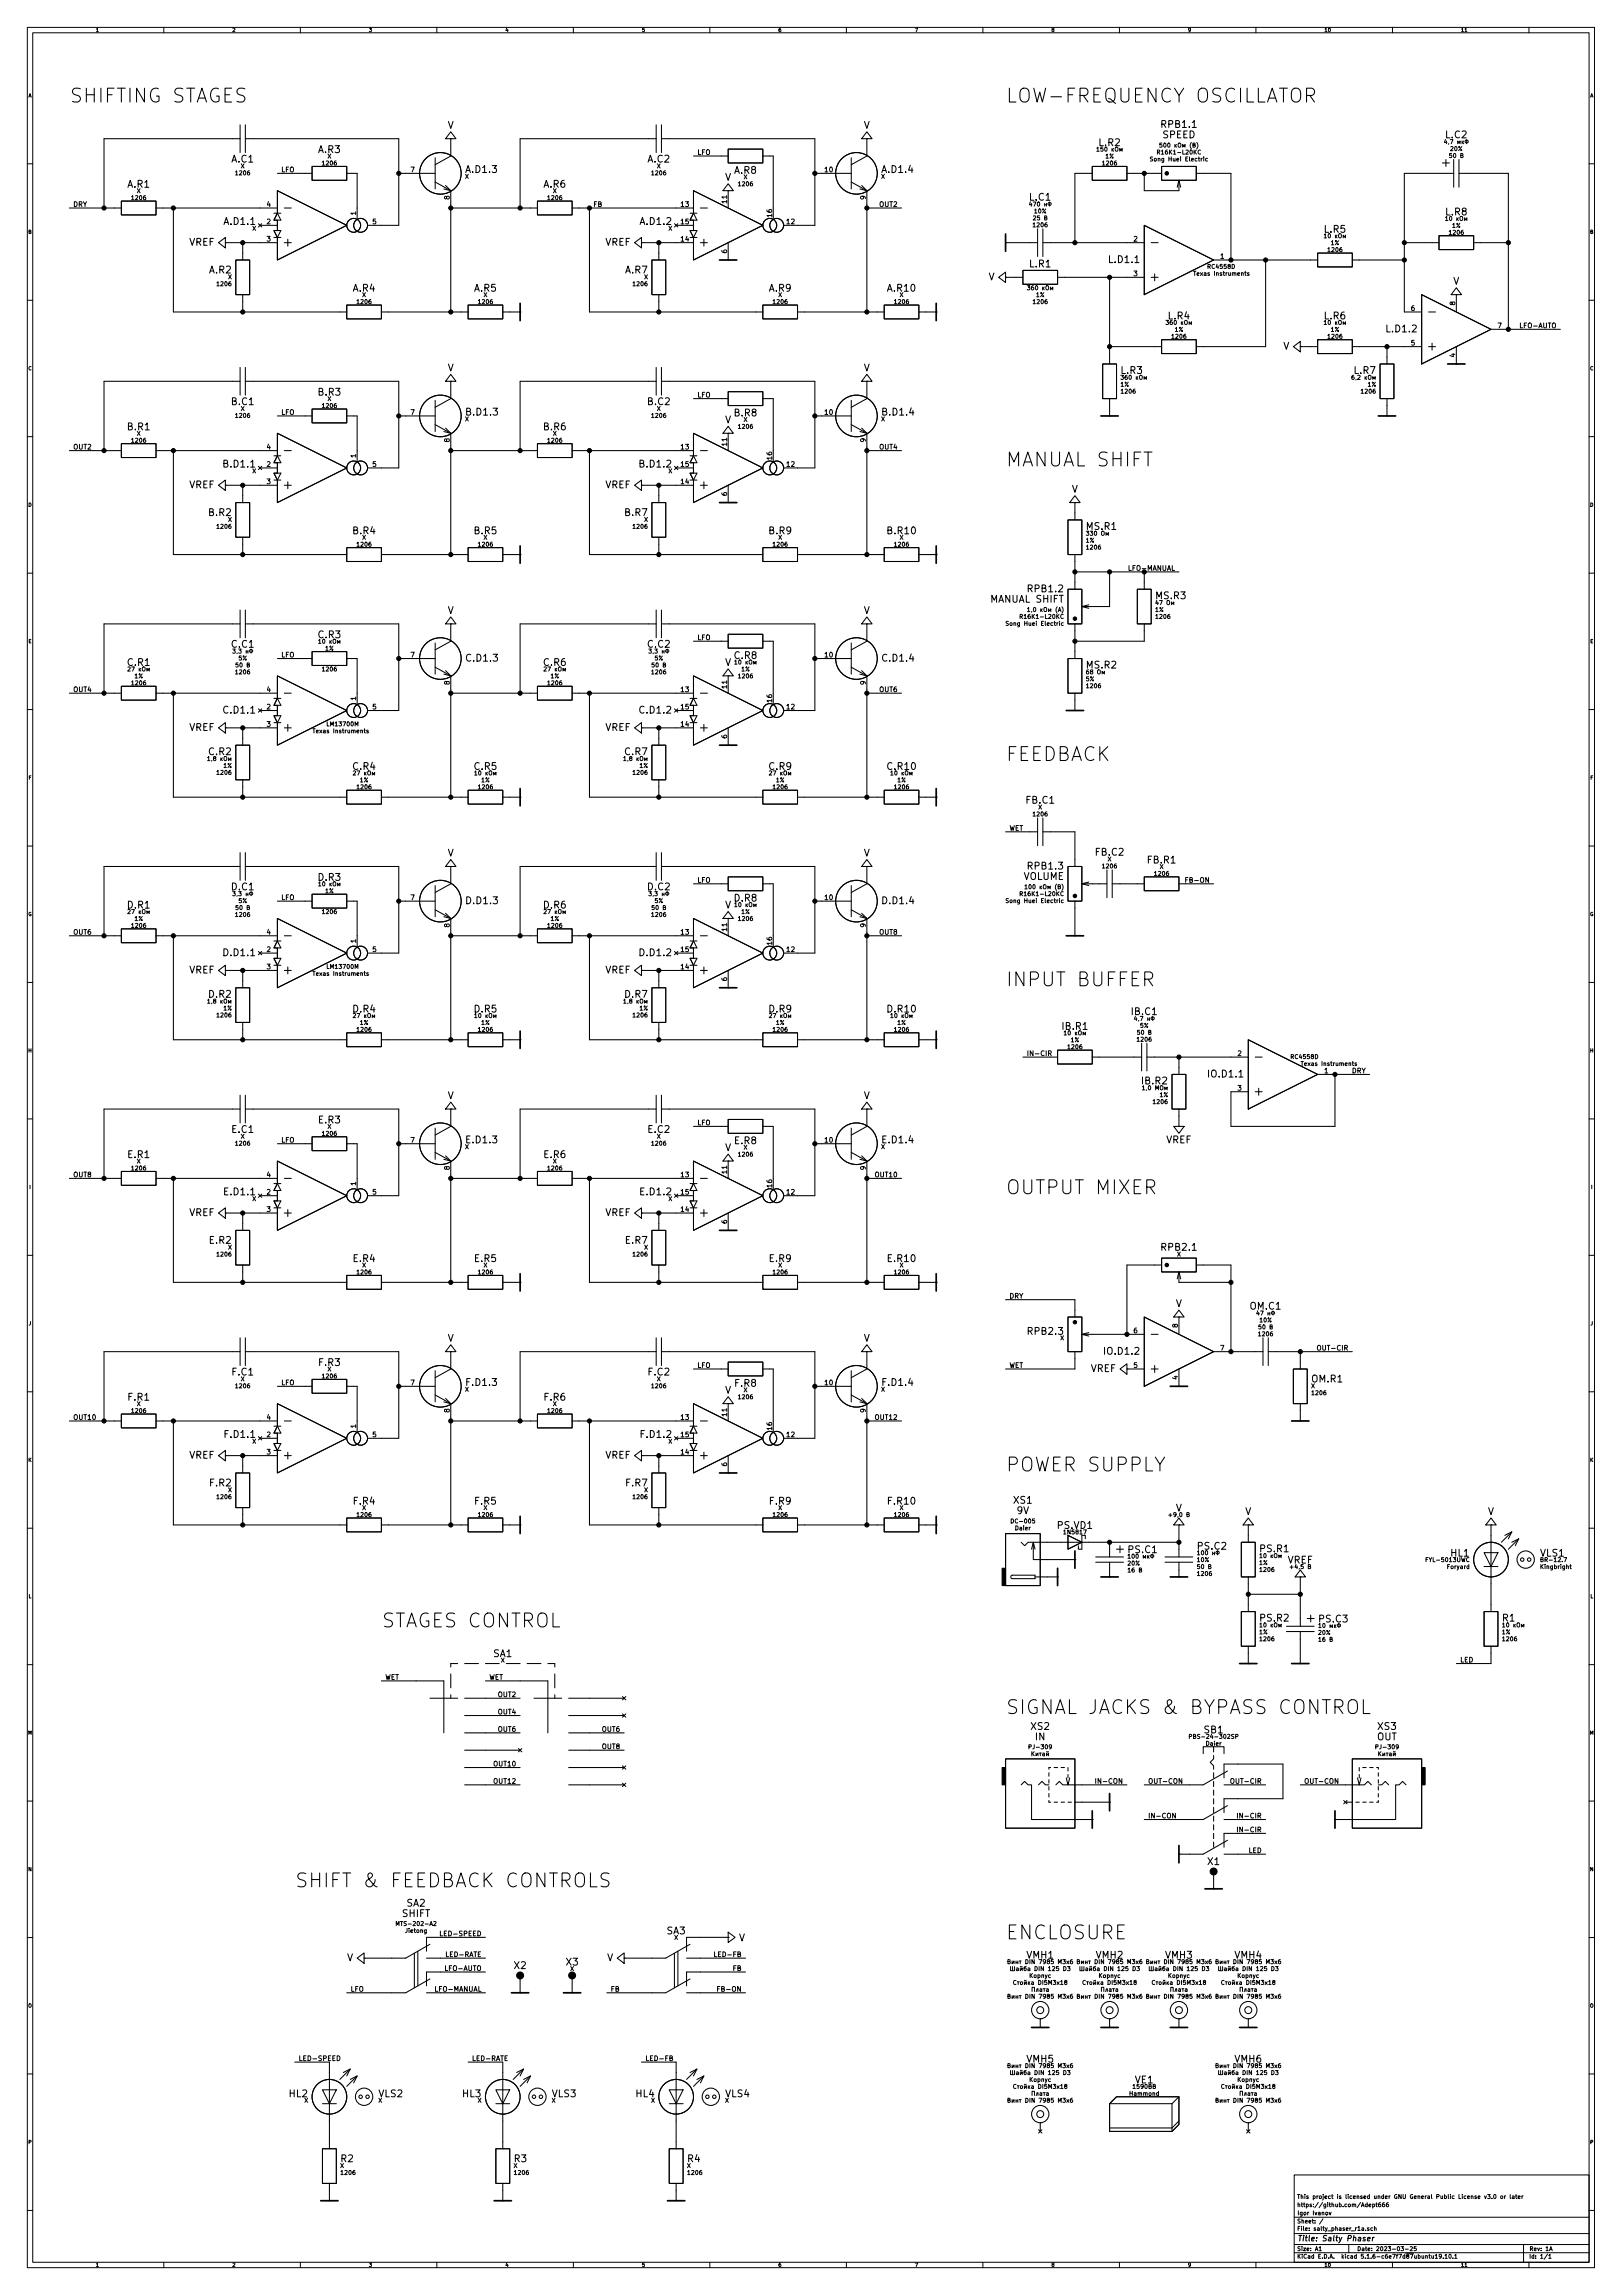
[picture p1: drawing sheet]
<svg xmlns="http://www.w3.org/2000/svg" width="594mm" height="841mm" viewBox="0 0 594 841" stroke-linecap="round" stroke-linejoin="round" font-family="sans-serif">
<defs><g id="words">
<g font-size="7.1">
<text x="25.4" y="37.6">SHIFTING STAGES</text>
<text x="368.3" y="37.6">LOW-FREQUENCY OSCILLATOR</text>
<text x="368.3" y="171">MANUAL SHIFT</text>
<text x="368.3" y="278.9">FEEDBACK</text>
<text x="368.3" y="361.5">INPUT BUFFER</text>
<text x="368.3" y="437.7">OUTPUT MIXER</text>
<text x="368.3" y="539.3">POWER SUPPLY</text>
<text x="139.7" y="596.4">STAGES CONTROL</text>
<text x="368.3" y="628.2">SIGNAL JACKS &amp; BYPASS CONTROL</text>
<text x="107.9" y="691.7">SHIFT &amp; FEEDBACK CONTROLS</text>
<text x="368.3" y="710.7">ENCLOSURE</text>
</g>
<g font-size="3.5">
<text x="163.9" y="47.2">V</text>
<text x="316.3" y="47.2">V</text>
<text x="425.6" y="46.8">RPB1.1</text>
<text x="402.6" y="53.5">L.R2</text>
<text x="425.8" y="50.7">SPEED</text>
<text x="529.5" y="50.7">L.C2</text>
<text x="84.9" y="59.5">A.C1</text>
<text x="116.6" y="56.1">A.R3</text>
<text x="237.3" y="59.5">A.C2</text>
<text x="170.9" y="63.4">A.D1.3</text>
<text x="269" y="63.7">A.R8</text>
<text x="323.3" y="63.4">A.D1.4</text>
<text x="46.8" y="68.8">A.R1</text>
<text x="199.2" y="68.8">A.R6</text>
<text x="265.5" y="66.2">V</text>
<text x="377.1" y="73.5">L.C1</text>
<text x="82.3" y="82.4">A.D1.1</text>
<text x="234.7" y="82.4">A.D1.2</text>
<text x="529.6" y="78.9">L.R8</text>
<text x="485.1" y="85.3">L.R5</text>
<text x="69.2" y="90">VREF</text>
<text x="221.6" y="90">VREF</text>
<text x="76.7" y="100.2">A.R2</text>
<text x="229.1" y="100.2">A.R7</text>
<text x="377.2" y="98">L.R1</text>
<text x="406.4" y="96.4">L.D1.1</text>
<text x="129.3" y="106.9">A.R4</text>
<text x="173.8" y="106.9">A.R5</text>
<text x="281.7" y="106.9">A.R9</text>
<text x="325.2" y="106.9">A.R10</text>
<text x="362" y="102.7">V</text>
<text x="532.2" y="104.3">V</text>
<text x="428" y="117">L.R4</text>
<text x="485.1" y="117">L.R6</text>
<text x="508" y="121.8">L.D1.2</text>
<text x="470" y="128.1">V</text>
<text x="163.9" y="136.1">V</text>
<text x="316.3" y="136.1">V</text>
<text x="410.7" y="137">L.R3</text>
<text x="496" y="137">L.R7</text>
<text x="84.9" y="148.4">B.C1</text>
<text x="116.6" y="145">B.R3</text>
<text x="237.3" y="148.4">B.C2</text>
<text x="171" y="152.3">B.D1.3</text>
<text x="265.5" y="155.1">V</text>
<text x="269" y="152.6">B.R8</text>
<text x="323.4" y="152.3">B.D1.4</text>
<text x="46.8" y="157.7">B.R1</text>
<text x="199.2" y="157.7">B.R6</text>
<text x="82.1" y="171.3">B.D1.1</text>
<text x="234.5" y="171.3">B.D1.2</text>
<text x="69.2" y="178.9">VREF</text>
<text x="221.6" y="178.9">VREF</text>
<text x="392.5" y="180.5">V</text>
<text x="76.5" y="189.1">B.R2</text>
<text x="228.9" y="189.1">B.R7</text>
<text x="129.3" y="195.8">B.R4</text>
<text x="173.8" y="195.8">B.R5</text>
<text x="281.7" y="195.8">B.R9</text>
<text x="325.2" y="195.8">B.R10</text>
<text x="398" y="194.2">MS.R1</text>
<text x="362.9" y="220.8">MANUAL SHIFT</text>
<text x="376.7" y="217">RPB1.2</text>
<text x="423.4" y="219.6">MS.R3</text>
<text x="163.9" y="225">V</text>
<text x="316.3" y="225">V</text>
<text x="116.6" y="233.9">C.R3</text>
<text x="84.9" y="237.3">C.C1</text>
<text x="237.3" y="237.3">C.C2</text>
<text x="46.8" y="244">C.R1</text>
<text x="171" y="242.4">C.D1.3</text>
<text x="199.2" y="244">C.R6</text>
<text x="265.5" y="244">V</text>
<text x="269" y="241.5">C.R8</text>
<text x="323.4" y="242.4">C.D1.4</text>
<text x="398" y="245">MS.R2</text>
<text x="82.1" y="261.5">C.D1.1</text>
<text x="234.5" y="261.5">C.D1.2</text>
<text x="69.2" y="267.8">VREF</text>
<text x="221.6" y="267.8">VREF</text>
<text x="76.5" y="276.7">C.R2</text>
<text x="228.9" y="276.7">C.R7</text>
<text x="129.3" y="282.1">C.R4</text>
<text x="173.8" y="282.1">C.R5</text>
<text x="281.7" y="282.1">C.R9</text>
<text x="325.2" y="282.1">C.R10</text>
<text x="375.9" y="294.5">FB.C1</text>
<text x="163.9" y="313.9">V</text>
<text x="316.3" y="313.9">V</text>
<text x="401.3" y="313.5">FB.C2</text>
<text x="420.3" y="316.4">FB.R1</text>
<text x="116.6" y="322.8">D.R3</text>
<text x="374.8" y="322.4">VOLUME</text>
<text x="376.7" y="318.6">RPB1.3</text>
<text x="84.9" y="326.2">D.C1</text>
<text x="237.3" y="326.2">D.C2</text>
<text x="46.8" y="332.9">D.R1</text>
<text x="171" y="331.3">D.D1.3</text>
<text x="199.2" y="332.9">D.R6</text>
<text x="265.5" y="332.9">V</text>
<text x="269" y="330.4">D.R8</text>
<text x="323.4" y="331.3">D.D1.4</text>
<text x="82.1" y="350.4">D.D1.1</text>
<text x="234.5" y="350.4">D.D1.2</text>
<text x="69.2" y="356.7">VREF</text>
<text x="221.6" y="356.7">VREF</text>
<text x="76.5" y="365.6">D.R2</text>
<text x="228.9" y="365.6">D.R7</text>
<text x="129.3" y="371">D.R4</text>
<text x="173.8" y="371">D.R5</text>
<text x="281.7" y="371">D.R9</text>
<text x="325.2" y="371">D.R10</text>
<text x="414.6" y="372">IB.C1</text>
<text x="389.2" y="377.4">IB.R1</text>
<text x="442.8" y="394.8">IO.D1.1</text>
<text x="418.3" y="397.4">IB.R2</text>
<text x="163.9" y="402.8">V</text>
<text x="316.3" y="402.8">V</text>
<text x="116.7" y="411.7">E.R3</text>
<text x="85" y="415.1">E.C1</text>
<text x="171" y="419">E.D1.3</text>
<text x="237.4" y="415.1">E.C2</text>
<text x="269.1" y="419.3">E.R8</text>
<text x="323.4" y="419">E.D1.4</text>
<text x="427.1" y="419">VREF</text>
<text x="46.9" y="424.4">E.R1</text>
<text x="199.3" y="424.4">E.R6</text>
<text x="265.5" y="421.8">V</text>
<text x="82.3" y="438">E.D1.1</text>
<text x="234.7" y="438">E.D1.2</text>
<text x="69.2" y="445.6">VREF</text>
<text x="221.6" y="445.6">VREF</text>
<text x="76.7" y="455.8">E.R2</text>
<text x="229.1" y="455.8">E.R7</text>
<text x="425.6" y="458.3">RPB2.1</text>
<text x="129.4" y="462.5">E.R4</text>
<text x="173.9" y="462.5">E.R5</text>
<text x="281.8" y="462.5">E.R9</text>
<text x="325.3" y="462.5">E.R10</text>
<text x="430.6" y="479">V</text>
<text x="457.9" y="479.9">OM.C1</text>
<text x="163.9" y="491.7">V</text>
<text x="316.3" y="491.7">V</text>
<text x="376.7" y="489.1">RPB2.3</text>
<text x="404.7" y="496.4">IO.D1.2</text>
<text x="116.8" y="500.6">F.R3</text>
<text x="399.4" y="502.8">VREF</text>
<text x="85.1" y="504">F.C1</text>
<text x="171" y="507.9">F.D1.3</text>
<text x="237.5" y="504">F.C2</text>
<text x="269.2" y="508.2">F.R8</text>
<text x="323.4" y="507.9">F.D1.4</text>
<text x="480.5" y="506.6">OM.R1</text>
<text x="47" y="513.3">F.R1</text>
<text x="199.4" y="513.3">F.R6</text>
<text x="265.5" y="510.7">V</text>
<text x="82.5" y="526.9">F.D1.1</text>
<text x="234.9" y="526.9">F.D1.2</text>
<text x="69.2" y="534.5">VREF</text>
<text x="221.6" y="534.5">VREF</text>
<text x="76.9" y="544.7">F.R2</text>
<text x="229.3" y="544.7">F.R7</text>
<text x="129.5" y="551.4">F.R4</text>
<text x="174" y="551.4">F.R5</text>
<text x="281.9" y="551.4">F.R9</text>
<text x="325.4" y="551.4">F.R10</text>
<text x="371.3" y="551">XS1</text>
<text x="372.5" y="554.8">9V</text>
<text x="430.6" y="553.9">V</text>
<text x="456" y="555.2">V</text>
<text x="544.9" y="555.2">V</text>
<text x="387.4" y="560.3">PS.VD1</text>
<text x="413.4" y="569.1">PS.C1</text>
<text x="438.8" y="567.9">PS.C2</text>
<text x="461.6" y="568.8">PS.R1</text>
<text x="471.6" y="573">VREF</text>
<text x="531.4" y="570.4">HL1</text>
<text x="564.2" y="570.4">VLS1</text>
<text x="461.6" y="594.2">PS.R2</text>
<text x="483.2" y="594.5">PS.C3</text>
<text x="550.3" y="594.2">R1</text>
<text x="180.7" y="607.2">SA1</text>
<text x="377.6" y="633.9">XS2</text>
<text x="441.1" y="635.2">SB1</text>
<text x="504.7" y="633.9">XS3</text>
<text x="379.2" y="637.7">IN</text>
<text x="504.3" y="637.7">OUT</text>
<text x="442.3" y="683.4">X1</text>
<text x="149" y="698.7">SA2</text>
<text x="147.3" y="702.5">SHIFT</text>
<text x="244.2" y="708.8">SA3</text>
<text x="270.6" y="711.4">V</text>
<text x="127.1" y="718.7">V</text>
<text x="222.3" y="718.7">V</text>
<text x="376.1" y="717.7">VMH1</text>
<text x="401.5" y="717.7">VMH2</text>
<text x="426.9" y="717.7">VMH3</text>
<text x="452.3" y="717.7">VMH4</text>
<text x="188.3" y="721.5">X2</text>
<text x="207.4" y="720.3">X3</text>
<text x="376.1" y="755.8">VMH5</text>
<text x="452.3" y="755.8">VMH6</text>
<text x="415.8" y="763.5">VE1</text>
<text x="105.9" y="768.5">HL2</text>
<text x="138.7" y="768.5">VLS2</text>
<text x="169.4" y="768.5">HL3</text>
<text x="202.2" y="768.5">VLS3</text>
<text x="232.9" y="768.5">HL4</text>
<text x="265.7" y="768.5">VLS4</text>
<text x="124.9" y="792.3">R2</text>
<text x="188.4" y="792.3">R3</text>
<text x="251.9" y="792.3">R4</text>
</g>
<text font-size="2.8" x="475" y="821.3">Title: Salty Phaser</text>
<g font-size="2.5">
<text x="255.3" y="56.7">LFO</text>
<text x="102.9" y="63.1">LFO</text>
<text x="150.4" y="63.1">7</text>
<text x="302.2" y="63.1">10</text>
<text x="26.7" y="75.8">DRY</text>
<text x="97.7" y="75.8">4</text>
<text x="164.7" y="73.1" transform="rotate(-90 164.7 73.1)">8</text>
<text x="217.2" y="75.8">FB</text>
<text x="249.5" y="75.8">13</text>
<text x="266.3" y="74.4" transform="rotate(-90 266.3 74.4)">11</text>
<text x="317.1" y="73.1" transform="rotate(-90 317.1 73.1)">9</text>
<text x="322.3" y="75.8">OUT2</text>
<text x="97.7" y="82.1">2</text>
<text x="130.4" y="78.8" transform="rotate(-90 130.4 78.8)">1</text>
<text x="136.5" y="82.1">5</text>
<text x="249.5" y="82.1">15</text>
<text x="282.8" y="79.5" transform="rotate(-90 282.8 79.5)">16</text>
<text x="288.2" y="82.1">12</text>
<text x="97.7" y="88.5">3</text>
<text x="249.5" y="88.5">14</text>
<text x="415.2" y="88.5">2</text>
<text x="266.3" y="92.8" transform="rotate(-90 266.3 92.8)">6</text>
<text x="447" y="94.8">1</text>
<text x="415.2" y="101.2">3</text>
<text x="516.8" y="113.9">6</text>
<text x="533" y="111.8" transform="rotate(-90 533 111.8)">8</text>
<text x="548.6" y="120.2">7</text>
<text x="557.4" y="120.2">LFO-AUTO</text>
<text x="516.8" y="126.6">5</text>
<text x="533" y="130.9" transform="rotate(-90 533 130.9)">4</text>
<text x="255.3" y="145.6">LFO</text>
<text x="102.9" y="152">LFO</text>
<text x="150.4" y="152">7</text>
<text x="302.2" y="152">10</text>
<text x="26.7" y="164.7">OUT2</text>
<text x="97.7" y="164.7">4</text>
<text x="130.4" y="167.7" transform="rotate(-90 130.4 167.7)">1</text>
<text x="164.7" y="162" transform="rotate(-90 164.7 162)">8</text>
<text x="249.5" y="164.7">13</text>
<text x="266.3" y="163.3" transform="rotate(-90 266.3 163.3)">11</text>
<text x="317.1" y="162" transform="rotate(-90 317.1 162)">9</text>
<text x="322.3" y="164.7">OUT4</text>
<text x="97.7" y="171">2</text>
<text x="136.5" y="171">5</text>
<text x="249.5" y="171">15</text>
<text x="282.8" y="168.4" transform="rotate(-90 282.8 168.4)">16</text>
<text x="288.2" y="171">12</text>
<text x="97.7" y="177.4">3</text>
<text x="249.5" y="177.4">14</text>
<text x="266.3" y="181.7" transform="rotate(-90 266.3 181.7)">6</text>
<text x="414" y="209.1">LFO-MANUAL</text>
<text x="255.3" y="234.5">LFO</text>
<text x="102.9" y="240.9">LFO</text>
<text x="150.4" y="240.9">7</text>
<text x="302.2" y="240.9">10</text>
<text x="164.7" y="250.9" transform="rotate(-90 164.7 250.9)">8</text>
<text x="317.1" y="250.9" transform="rotate(-90 317.1 250.9)">9</text>
<text x="26.7" y="253.6">OUT4</text>
<text x="97.7" y="253.6">4</text>
<text x="130.4" y="256.6" transform="rotate(-90 130.4 256.6)">1</text>
<text x="249.5" y="253.6">13</text>
<text x="266.3" y="252.2" transform="rotate(-90 266.3 252.2)">11</text>
<text x="282.8" y="257.3" transform="rotate(-90 282.8 257.3)">16</text>
<text x="322.3" y="253.6">OUT6</text>
<text x="97.7" y="259.9">2</text>
<text x="136.5" y="259.9">5</text>
<text x="249.5" y="259.9">15</text>
<text x="288.2" y="259.9">12</text>
<text x="97.7" y="266.3">3</text>
<text x="249.5" y="266.3">14</text>
<text x="266.3" y="270.6" transform="rotate(-90 266.3 270.6)">6</text>
<text x="369.6" y="304.4">WET</text>
<text x="255.3" y="323.4">LFO</text>
<text x="435.4" y="323.4">FB-ON</text>
<text x="102.9" y="329.8">LFO</text>
<text x="150.4" y="329.8">7</text>
<text x="302.2" y="329.8">10</text>
<text x="164.7" y="339.8" transform="rotate(-90 164.7 339.8)">8</text>
<text x="266.3" y="341.1" transform="rotate(-90 266.3 341.1)">11</text>
<text x="317.1" y="339.8" transform="rotate(-90 317.1 339.8)">9</text>
<text x="26.7" y="342.5">OUT6</text>
<text x="97.7" y="342.5">4</text>
<text x="130.4" y="345.5" transform="rotate(-90 130.4 345.5)">1</text>
<text x="249.5" y="342.5">13</text>
<text x="282.8" y="346.2" transform="rotate(-90 282.8 346.2)">16</text>
<text x="322.3" y="342.5">OUT8</text>
<text x="97.7" y="348.8">2</text>
<text x="136.5" y="348.8">5</text>
<text x="249.5" y="348.8">15</text>
<text x="288.2" y="348.8">12</text>
<text x="97.7" y="355.2">3</text>
<text x="249.5" y="355.2">14</text>
<text x="266.3" y="359.5" transform="rotate(-90 266.3 359.5)">6</text>
<text x="375.9" y="386.9">IN-CIR</text>
<text x="453.3" y="386.9">2</text>
<text x="485.1" y="393.3">1</text>
<text x="495.1" y="393.3">DRY</text>
<text x="453.3" y="399.6">3</text>
<text x="255.3" y="412.3">LFO</text>
<text x="102.9" y="418.7">LFO</text>
<text x="150.4" y="418.7">7</text>
<text x="302.2" y="418.7">10</text>
<text x="26.7" y="431.4">OUT8</text>
<text x="97.7" y="431.4">4</text>
<text x="164.7" y="428.7" transform="rotate(-90 164.7 428.7)">8</text>
<text x="249.5" y="431.4">13</text>
<text x="266.3" y="430" transform="rotate(-90 266.3 430)">11</text>
<text x="317.1" y="428.7" transform="rotate(-90 317.1 428.7)">9</text>
<text x="321" y="431.4">OUT10</text>
<text x="97.7" y="437.7">2</text>
<text x="130.4" y="434.4" transform="rotate(-90 130.4 434.4)">1</text>
<text x="136.5" y="437.7">5</text>
<text x="249.5" y="437.7">15</text>
<text x="282.8" y="435.1" transform="rotate(-90 282.8 435.1)">16</text>
<text x="288.2" y="437.7">12</text>
<text x="97.7" y="444.1">3</text>
<text x="249.5" y="444.1">14</text>
<text x="266.3" y="448.4" transform="rotate(-90 266.3 448.4)">6</text>
<text x="369.6" y="475.8">DRY</text>
<text x="415.2" y="488.5">6</text>
<text x="431.4" y="486.5" transform="rotate(-90 431.4 486.5)">8</text>
<text x="447" y="494.9">7</text>
<text x="483.7" y="494.9">OUT-CIR</text>
<text x="255.3" y="501.2">LFO</text>
<text x="369.6" y="501.2">WET</text>
<text x="415.2" y="501.2">5</text>
<text x="102.9" y="507.6">LFO</text>
<text x="150.4" y="507.6">7</text>
<text x="302.2" y="507.6">10</text>
<text x="431.4" y="505.5" transform="rotate(-90 431.4 505.5)">4</text>
<text x="26.7" y="520.3">OUT10</text>
<text x="97.7" y="520.3">4</text>
<text x="164.7" y="517.6" transform="rotate(-90 164.7 517.6)">8</text>
<text x="249.5" y="520.3">13</text>
<text x="266.3" y="518.9" transform="rotate(-90 266.3 518.9)">11</text>
<text x="317.1" y="517.6" transform="rotate(-90 317.1 517.6)">9</text>
<text x="321" y="520.3">OUT12</text>
<text x="97.7" y="526.6">2</text>
<text x="130.4" y="523.3" transform="rotate(-90 130.4 523.3)">1</text>
<text x="136.5" y="526.6">5</text>
<text x="249.5" y="526.6">15</text>
<text x="282.8" y="524" transform="rotate(-90 282.8 524)">16</text>
<text x="288.2" y="526.6">12</text>
<text x="97.7" y="533">3</text>
<text x="249.5" y="533">14</text>
<text x="266.3" y="537.3" transform="rotate(-90 266.3 537.3)">6</text>
<text x="534.7" y="609.2">LED</text>
<text x="141" y="615.5">WET</text>
<text x="179.1" y="615.5">WET</text>
<text x="182.6" y="621.9">OUT2</text>
<text x="182.6" y="628.2">OUT4</text>
<text x="182.6" y="634.6">OUT6</text>
<text x="220.7" y="634.6">OUT6</text>
<text x="220.7" y="640.9">OUT8</text>
<text x="181.3" y="647.3">OUT10</text>
<text x="181.3" y="653.6">OUT12</text>
<text x="402.7" y="653.6">IN-CON</text>
<text x="420.4" y="653.6">OUT-CON</text>
<text x="452" y="653.6">OUT-CIR</text>
<text x="477.5" y="653.6">OUT-CON</text>
<text x="420.4" y="666.3">IN-CON</text>
<text x="454.7" y="671.4">IN-CIR</text>
<text x="454.7" y="666.3">IN-CIR</text>
<text x="457.3" y="679">LED</text>
<text x="162.4" y="709.5">LED-SPEED</text>
<text x="164" y="717.1">LED-RATE</text>
<text x="262.7" y="717.1">LED-FB</text>
<text x="163.7" y="722.2">LFO-AUTO</text>
<text x="268.5" y="722.2">FB</text>
<text x="128.3" y="729.8">LFO</text>
<text x="160" y="729.8">LFO-MANUAL</text>
<text x="223.5" y="729.8">FB</text>
<text x="263.9" y="729.8">FB-ON</text>
<text x="109.2" y="755.2">LED-SPEED</text>
<text x="172.7" y="755.2">LED-RATE</text>
<text x="236.2" y="755.2">LED-FB</text>
</g>
<g font-size="2.1">
<text x="531.6" y="52.8">4,7</text>
<text x="119.9" y="58">X</text>
<text x="404.3" y="55.5">150</text>
<text x="404.9" y="58">1%</text>
<text x="422.4" y="59.1">Song Huei Electric</text>
<text x="424.8" y="56.6">R16K1-L20KC</text>
<text x="428" y="54">500 (B)</text>
<text x="531.3" y="55.3">20%</text>
<text x="86.5" y="64.2">1206</text>
<text x="88.2" y="61.6">X</text>
<text x="118.3" y="60.6">1206</text>
<text x="170.3" y="65.5">X</text>
<text x="238.9" y="64.2">1206</text>
<text x="240.6" y="61.6">X</text>
<text x="272.3" y="65.7">X</text>
<text x="322.7" y="65.5">X</text>
<text x="404" y="60.6">1206</text>
<text x="50.1" y="70.7">X</text>
<text x="202.5" y="70.7">X</text>
<text x="270.7" y="68.2">1206</text>
<text x="48.4" y="73.3">1206</text>
<text x="200.8" y="73.3">1206</text>
<text x="378.9" y="75.6">470</text>
<text x="378.6" y="83.2">1206</text>
<text x="378.9" y="78.2">10%</text>
<text x="531.9" y="83.4">1%</text>
<text x="531.9" y="80.9">10</text>
<text x="92.4" y="84.5">X</text>
<text x="244.8" y="84.5">X</text>
<text x="487.4" y="89.8">1%</text>
<text x="487.5" y="87.3">10</text>
<text x="531" y="86">1206</text>
<text x="486.6" y="92.3">1206</text>
<text x="438" y="101">Texas Instruments</text>
<text x="442.6" y="98.5">RC4558D</text>
<text x="79.7" y="104.8">1206</text>
<text x="83.5" y="102.3">X</text>
<text x="232.1" y="104.8">1206</text>
<text x="235.9" y="102.3">X</text>
<text x="378.9" y="106.3">360</text>
<text x="131" y="111.4">1206</text>
<text x="132.6" y="108.8">X</text>
<text x="175.4" y="111.4">1206</text>
<text x="177.1" y="108.8">X</text>
<text x="283.4" y="111.4">1206</text>
<text x="285" y="108.8">X</text>
<text x="327.8" y="111.4">1206</text>
<text x="329.5" y="108.8">X</text>
<text x="378.6" y="111.4">1206</text>
<text x="379.5" y="108.8">1%</text>
<text x="429.7" y="119">360</text>
<text x="487.5" y="119">10</text>
<text x="429.4" y="124.1">1206</text>
<text x="430.3" y="121.5">1%</text>
<text x="486.6" y="124.1">1206</text>
<text x="487.4" y="121.5">1%</text>
<text x="410.4" y="141.7">1%</text>
<text x="413.2" y="139.1">360</text>
<text x="497.7" y="139.1">6,2</text>
<text x="500.9" y="141.7">1%</text>
<text x="118.3" y="149.5">1206</text>
<text x="119.9" y="146.9">X</text>
<text x="410.9" y="144.2">1206</text>
<text x="498.8" y="144.2">1206</text>
<text x="86.5" y="153.1">1206</text>
<text x="88.2" y="150.5">X</text>
<text x="170.3" y="154.4">X</text>
<text x="238.9" y="153.1">1206</text>
<text x="240.6" y="150.5">X</text>
<text x="272.3" y="154.6">X</text>
<text x="322.7" y="154.4">X</text>
<text x="50.1" y="159.6">X</text>
<text x="202.5" y="159.6">X</text>
<text x="270.7" y="157.1">1206</text>
<text x="48.4" y="162.2">1206</text>
<text x="200.8" y="162.2">1206</text>
<text x="92.4" y="173.4">X</text>
<text x="244.8" y="173.4">X</text>
<text x="83.5" y="191.2">X</text>
<text x="235.9" y="191.2">X</text>
<text x="79.7" y="193.7">1206</text>
<text x="132.6" y="197.7">X</text>
<text x="177.1" y="197.7">X</text>
<text x="232.1" y="193.7">1206</text>
<text x="285" y="197.7">X</text>
<text x="329.5" y="197.7">X</text>
<text x="399.9" y="196.3">330</text>
<text x="131" y="200.3">1206</text>
<text x="175.4" y="200.3">1206</text>
<text x="283.4" y="200.3">1206</text>
<text x="327.8" y="200.3">1206</text>
<text x="397.7" y="198.8">1%</text>
<text x="398.2" y="201.3">1206</text>
<text x="374.5" y="226.7">R16K1-L20KC</text>
<text x="379.4" y="224.2">1,0 (A)</text>
<text x="423.1" y="224.2">1%</text>
<text x="423.6" y="226.7">1206</text>
<text x="369.6" y="229.3">Song Huei Electric</text>
<text x="87.1" y="239.4">3,3</text>
<text x="119.1" y="238.4">1%</text>
<text x="119.2" y="235.8">10</text>
<text x="239.5" y="239.4">3,3</text>
<text x="87.4" y="242">5%</text>
<text x="239.8" y="242">5%</text>
<text x="271.6" y="243.5">10</text>
<text x="48.4" y="251.1">1206</text>
<text x="49.3" y="248.5">1%</text>
<text x="49.3" y="246">27</text>
<text x="86.5" y="247.1">1206</text>
<text x="118.3" y="246">1206</text>
<text x="200.8" y="251.1">1206</text>
<text x="201.7" y="248.5">1%</text>
<text x="201.7" y="246">27</text>
<text x="238.9" y="247.1">1206</text>
<text x="270.7" y="248.5">1206</text>
<text x="271.5" y="246">1%</text>
<text x="397.7" y="249.6">5%</text>
<text x="398.2" y="252.1">1206</text>
<text x="115.5" y="268.7">Texas Instruments</text>
<text x="120.1" y="266.1">LM13700M</text>
<text x="78.6" y="278.8">1,8</text>
<text x="81.8" y="281.4">1%</text>
<text x="231" y="278.8">1,8</text>
<text x="234.2" y="281.4">1%</text>
<text x="79.7" y="283.9">1206</text>
<text x="131.8" y="286.6">1%</text>
<text x="131.9" y="284.1">27</text>
<text x="176.3" y="286.6">1%</text>
<text x="176.3" y="284.1">10</text>
<text x="232.1" y="283.9">1206</text>
<text x="284.2" y="286.6">1%</text>
<text x="284.3" y="284.1">27</text>
<text x="328.7" y="286.6">1%</text>
<text x="328.7" y="284.1">10</text>
<text x="131" y="289.2">1206</text>
<text x="175.4" y="289.2">1206</text>
<text x="283.4" y="289.2">1206</text>
<text x="327.8" y="289.2">1206</text>
<text x="378.6" y="299.1">1206</text>
<text x="380.3" y="296.6">X</text>
<text x="405.7" y="315.6">X</text>
<text x="404" y="318.2">1206</text>
<text x="423.1" y="320.9">1206</text>
<text x="424.7" y="318.4">X</text>
<text x="87.1" y="328.3">3,3</text>
<text x="119.1" y="327.3">1%</text>
<text x="119.2" y="324.7">10</text>
<text x="239.5" y="328.3">3,3</text>
<text x="374.5" y="328.3">R16K1-L20KC</text>
<text x="378.6" y="325.8">100 (B)</text>
<text x="49.3" y="334.9">27</text>
<text x="86.5" y="336">1206</text>
<text x="87.4" y="330.9">5%</text>
<text x="118.3" y="334.9">1206</text>
<text x="201.7" y="334.9">27</text>
<text x="238.9" y="336">1206</text>
<text x="239.8" y="330.9">5%</text>
<text x="271.5" y="334.9">1%</text>
<text x="271.6" y="332.4">10</text>
<text x="369.6" y="330.9">Song Huei Electric</text>
<text x="48.4" y="340">1206</text>
<text x="49.3" y="337.4">1%</text>
<text x="200.8" y="340">1206</text>
<text x="201.7" y="337.4">1%</text>
<text x="270.7" y="337.4">1206</text>
<text x="115.5" y="357.6">Texas Instruments</text>
<text x="120.1" y="355">LM13700M</text>
<text x="78.6" y="367.7">1,8</text>
<text x="81.8" y="370.3">1%</text>
<text x="231" y="367.7">1,8</text>
<text x="234.2" y="370.3">1%</text>
<text x="79.7" y="372.8">1206</text>
<text x="131.8" y="375.5">1%</text>
<text x="131.9" y="373">27</text>
<text x="176.3" y="375.5">1%</text>
<text x="176.3" y="373">10</text>
<text x="232.1" y="372.8">1206</text>
<text x="284.2" y="375.5">1%</text>
<text x="284.3" y="373">27</text>
<text x="328.7" y="375.5">1%</text>
<text x="328.7" y="373">10</text>
<text x="417.3" y="374.1">4,7</text>
<text x="417.6" y="376.6">5%</text>
<text x="131" y="378.1">1206</text>
<text x="175.4" y="378.1">1206</text>
<text x="283.4" y="378.1">1206</text>
<text x="327.8" y="378.1">1206</text>
<text x="392.2" y="381.9">1%</text>
<text x="392.2" y="379.4">10</text>
<text x="416.7" y="381.7">1206</text>
<text x="391.3" y="384.4">1206</text>
<text x="473.1" y="388">RC4558D</text>
<text x="477.4" y="390.6">Texas Instruments</text>
<text x="422.6" y="404.5">1206</text>
<text x="424.7" y="402">1%</text>
<text x="119.9" y="413.6">X</text>
<text x="86.5" y="419.8">1206</text>
<text x="88.2" y="417.2">X</text>
<text x="118.3" y="416.2">1206</text>
<text x="238.9" y="419.8">1206</text>
<text x="240.6" y="417.2">X</text>
<text x="170.3" y="421.1">X</text>
<text x="270.7" y="423.8">1206</text>
<text x="272.3" y="421.3">X</text>
<text x="322.7" y="421.1">X</text>
<text x="48.4" y="428.9">1206</text>
<text x="50.1" y="426.3">X</text>
<text x="200.8" y="428.9">1206</text>
<text x="202.5" y="426.3">X</text>
<text x="92.4" y="440.1">X</text>
<text x="244.8" y="440.1">X</text>
<text x="79.7" y="460.4">1206</text>
<text x="83.5" y="457.9">X</text>
<text x="232.1" y="460.4">1206</text>
<text x="235.9" y="457.9">X</text>
<text x="431.1" y="460.4">X</text>
<text x="131" y="467">1206</text>
<text x="132.6" y="464.4">X</text>
<text x="175.4" y="467">1206</text>
<text x="177.1" y="464.4">X</text>
<text x="283.4" y="467">1206</text>
<text x="285" y="464.4">X</text>
<text x="327.8" y="467">1206</text>
<text x="329.5" y="464.4">X</text>
<text x="461.4" y="484.6">10%</text>
<text x="462.1" y="482">47</text>
<text x="388.3" y="491.1">X</text>
<text x="461.2" y="489.6">1206</text>
<text x="119.9" y="502.5">X</text>
<text x="86.5" y="508.7">1206</text>
<text x="88.2" y="506.1">X</text>
<text x="118.3" y="505.1">1206</text>
<text x="170.3" y="510">X</text>
<text x="238.9" y="508.7">1206</text>
<text x="240.6" y="506.1">X</text>
<text x="322.7" y="510">X</text>
<text x="480.2" y="508.7">X</text>
<text x="50.1" y="515.2">X</text>
<text x="202.5" y="515.2">X</text>
<text x="270.7" y="512.7">1206</text>
<text x="272.3" y="510.2">X</text>
<text x="480.7" y="511.2">1206</text>
<text x="48.4" y="517.8">1206</text>
<text x="200.8" y="517.8">1206</text>
<text x="92.4" y="529">X</text>
<text x="244.8" y="529">X</text>
<text x="79.7" y="549.3">1206</text>
<text x="83.5" y="546.8">X</text>
<text x="232.1" y="549.3">1206</text>
<text x="235.9" y="546.8">X</text>
<text x="131" y="555.9">1206</text>
<text x="132.6" y="553.3">X</text>
<text x="175.4" y="555.9">1206</text>
<text x="177.1" y="553.3">X</text>
<text x="283.4" y="555.9">1206</text>
<text x="285" y="553.3">X</text>
<text x="327.8" y="555.9">1206</text>
<text x="329.5" y="553.3">X</text>
<text x="429.4" y="555.9">+9,0</text>
<text x="371" y="558.2">DC-005</text>
<text x="372" y="560.8">Daier</text>
<text x="390" y="562.2">1N5817</text>
<text x="440.5" y="569.9">100</text>
<text x="413.1" y="573.7">20%</text>
<text x="415.8" y="571.1">100</text>
<text x="438.5" y="572.4">10%</text>
<text x="461.2" y="573.5">1%</text>
<text x="461.7" y="576">1206</text>
<text x="463.9" y="570.9">10</text>
<text x="473.9" y="574.9">+4,5</text>
<text x="522.9" y="572.4">FYL-5013UWC</text>
<text x="530.2" y="574.9">Foryard</text>
<text x="564.5" y="574.9">Kingbright</text>
<text x="565.1" y="572.4">BR-12.7</text>
<text x="438.8" y="577.5">1206</text>
<text x="461.2" y="598.9">1%</text>
<text x="463.9" y="596.3">10</text>
<text x="482.9" y="599.1">20%</text>
<text x="550.1" y="598.9">1%</text>
<text x="552.8" y="596.3">10</text>
<text x="461.7" y="601.4">1206</text>
<text x="550.6" y="601.4">1206</text>
<text x="183.4" y="609.2">X</text>
<text x="377.6" y="641">PJ-309</text>
<text x="437.3" y="637.2">PBS-24-302SP</text>
<text x="441.9" y="639.7">Daier</text>
<text x="504.6" y="641">PJ-309</text>
<text x="146.3" y="705.7">MTS-202-A2</text>
<text x="148.6" y="708.3">Jietong</text>
<text x="246.9" y="710.8">X</text>
<text x="373.9" y="719.7">DIN 7985 M3x6</text>
<text x="399.3" y="719.7">DIN 7985 M3x6</text>
<text x="424.7" y="719.7">DIN 7985 M3x6</text>
<text x="450.1" y="719.7">DIN 7985 M3x6</text>
<text x="208.8" y="722.3">X</text>
<text x="375.7" y="722.3">DIN 125 D3</text>
<text x="401.1" y="722.3">DIN 125 D3</text>
<text x="426.5" y="722.3">DIN 125 D3</text>
<text x="451.9" y="722.3">DIN 125 D3</text>
<text x="376.4" y="727.3">DI5M3x18</text>
<text x="401.8" y="727.3">DI5M3x18</text>
<text x="427.2" y="727.3">DI5M3x18</text>
<text x="452.6" y="727.3">DI5M3x18</text>
<text x="373.9" y="732.4">DIN 7985 M3x6</text>
<text x="399.3" y="732.4">DIN 7985 M3x6</text>
<text x="424.7" y="732.4">DIN 7985 M3x6</text>
<text x="450.1" y="732.4">DIN 7985 M3x6</text>
<text x="373.9" y="757.8">DIN 7985 M3x6</text>
<text x="375.7" y="760.4">DIN 125 D3</text>
<text x="450.1" y="757.8">DIN 7985 M3x6</text>
<text x="451.9" y="760.4">DIN 125 D3</text>
<text x="376.4" y="765.4">DI5M3x18</text>
<text x="413.9" y="768">Hammond</text>
<text x="415.2" y="765.4">1590BB</text>
<text x="452.6" y="765.4">DI5M3x18</text>
<text x="111.5" y="770.5">X</text>
<text x="138.6" y="770.5">X</text>
<text x="175" y="770.5">X</text>
<text x="202.1" y="770.5">X</text>
<text x="238.5" y="770.5">X</text>
<text x="265.6" y="770.5">X</text>
<text x="373.9" y="770.5">DIN 7985 M3x6</text>
<text x="450.1" y="770.5">DIN 7985 M3x6</text>
<text x="124.6" y="794.4">X</text>
<text x="125.1" y="797">1206</text>
<text x="188.1" y="794.4">X</text>
<text x="188.6" y="797">1206</text>
<text x="251.6" y="794.4">X</text>
<text x="252.1" y="797">1206</text>
<text x="475" y="808.8">https://github.com/Adept666</text>
<text x="475" y="805.8">This project is licensed under GNU General Public License v3.0 or later</text>
<text x="475" y="814.8">Sheet: /</text>
<text x="475" y="811.8">Igor Ivanov</text>
<text x="475" y="817.5">File: salty_phaser_r1a.sch</text>
<text x="475" y="827.7">KiCad E.D.A. kicad 5.1.6-c6e7f7d87ubuntu19.10.1</text>
<text x="475" y="824.9">Size: A1</text>
<text x="497" y="824.9">Date: 2023-03-25</text>
<text x="560" y="824.9">Rev: 1A</text>
<text x="560" y="827.7">Id: 1/1</text>
</g>
<g font-size="1.8">
<text x="35" y="11.7">1</text>
<text x="85" y="11.7">2</text>
<text x="135" y="11.7">3</text>
<text x="185" y="11.7">4</text>
<text x="235" y="11.7">5</text>
<text x="285" y="11.7">6</text>
<text x="335" y="11.7">7</text>
<text x="385" y="11.7">8</text>
<text x="435" y="11.7">9</text>
<text x="485" y="11.7">10</text>
<text x="535" y="11.7">11</text>
<text x="10.4" y="35.7">A</text>
<text x="582.4" y="35.7">A</text>
<text x="10.4" y="85.7">B</text>
<text x="582.4" y="85.7">B</text>
<text x="10.4" y="135.7">C</text>
<text x="582.4" y="135.7">C</text>
<text x="10.4" y="185.7">D</text>
<text x="582.4" y="185.7">D</text>
<text x="10.4" y="235.7">E</text>
<text x="582.4" y="235.7">E</text>
<text x="10.5" y="285.7">F</text>
<text x="582.5" y="285.7">F</text>
<text x="10.3" y="335.7">G</text>
<text x="582.3" y="335.7">G</text>
<text x="10.4" y="385.7">H</text>
<text x="582.4" y="385.7">H</text>
<text x="10.7" y="435.7">I</text>
<text x="582.8" y="435.7">I</text>
<text x="10.5" y="485.7">J</text>
<text x="582.5" y="485.7">J</text>
<text x="10.4" y="535.7">K</text>
<text x="582.4" y="535.7">K</text>
<text x="10.5" y="585.7">L</text>
<text x="582.5" y="585.7">L</text>
<text x="10.3" y="635.7">M</text>
<text x="582.3" y="635.7">M</text>
<text x="10.4" y="685.7">N</text>
<text x="582.4" y="685.7">N</text>
<text x="10.3" y="735.7">O</text>
<text x="582.3" y="735.7">O</text>
<text x="10.4" y="785.7">P</text>
<text x="582.4" y="785.7">P</text>
<text x="35" y="830.7">1</text>
<text x="85" y="830.7">2</text>
<text x="135" y="830.7">3</text>
<text x="185" y="830.7">4</text>
<text x="235" y="830.7">5</text>
<text x="285" y="830.7">6</text>
<text x="335" y="830.7">7</text>
<text x="385" y="830.7">8</text>
<text x="435" y="830.7">9</text>
<text x="485" y="830.7">10</text>
<text x="535" y="830.7">11</text>
</g>
</g></defs>
<g fill="none" stroke="#000" stroke-width=".37">
<path d="M10 10h574v821h-574zM12 12h570v817h-570zM60 10v2M110 10v2M160 10v2M210 10v2M260 10v2M310 10v2M360 10v2M410 10v2M460 10v2M510 10v2"/>
<path d="M536.5 11.6h.8M560 10v2M401.7 54.3l.4-.4v1.5M401.7 55.4h.9M404 53.9h-.8l-.1 .7 .8-.1 .1 .8h-.9M408.5 54.1l.3-.2 .6 .2 .1 .8-.4 .5-.6-.2zM410.1 55.4v-1l.5 .8 .4-.8v1M422.2 57.6h-.8v.5a.63 .63 0 0 1 .7 .8l-.8 .1M423.9 55.8l.7-.1 .1-.6-.8-.1v1.5M425.6 52.4h-.8l-.1 .7h.8l.1 .7h-.9M426.3 52.6l.3-.2a.74 .74 0 0 1 .5 .8 .74 .74 0 0 1-.7 .7zM436.4 52.2a1.7 1.7 0 0 0 0 2.3"/>
<path d="M436.9 53.1l.8-.1v-.4l-.8-.2v1.6h.6l.3-.6-.4-.3M438.3 52.2l.1 .1a1.8 1.8 0 0 1-.1 2.2M439.7 55.1a.68 .68 0 0 0-.9 .6 .68 .68 0 0 0 .9 .6M440.9 57.5v.1M440.9 58v1M442.3 58.1l-.5-.1-.2 .3 .1 .7h.6M529.4 51.1l-.3 1.1h.9M529.8 51.7v1M530.6 52.6l-.1 .3M531.7 56.2h-.7l-.1 .7h.7l.1 .7h-.8M532.5 56.4l.2-.2a.74 .74 0 0 1 .5 .8 .74 .74 0 0 1-.6 .7l-.3-.5zM535 56.9h.7v-.5l-.7-.2v1.6h.6l.3-.5-.4-.4"/>
<path d="M535.5 51.7v1M535.7 52.1l.4 .6M536.1 51.7l-.6 .6M537.2 51.2v1.5M10 60h2M377.4 73.9l-.4 1.1h1M377.7 74.5v1M378.5 79.2l.6-.1 .2 .4-.9 1.1h.9M380.7 79.1h-.7l-.1 .7 .8-.1v.8h-.8M382.6 79.8l.7-.1v-.5l-.7-.1v1.5h.6l.3-.5-.4-.3M382.6 75h.7M383.3 74.5v1"/>
<path d="M384.4 74v1.5M529.4 79.7l.5-.4v1.5M531 79.4l.2-.1a.74 .74 0 0 1 .6 .8 .74 .74 0 0 1-.7 .6l-.2-.5zM534.8 79.5l.3-.2 .6 .2-.2 1.2-.7-.1zM582 60h2M437.1 99.4h.9M455.9 99.9h.5M456.1 99.4v1.3l.3 .2M485 86.1l.4-.4v1.5M485 87.2h.9M486.6 85.8l.2-.1a.74 .74 0 0 1 .5 .7 .74 .74 0 0 1-.6 .7l-.3-.5zM490.3 85.9l.4-.2 .5 .2-.1 1.2-.8-.2z"/>
<path d="M491.9 87.2v-1l.5 .7 .4-.7v1M529.4 80.8h.9M536.4 80.8v-1l.4 .8 .5-.8v1M10 110h2M376.2 104.7h1l-.5 .6 .4 .1v.7h-.9M378.5 104.7l-.7 .4-.1 .8 .4 .3 .5-.1-.1-.8-.8 .3M383.1 104.9l.3-.2 .6 .2 .1 .8-.4 .5-.6-.2zM384.7 106.2v-1l.5 .8 .4-.8v1M427 117.4h1l-.5 .6 .4 .1v.7h-.9M429.3 117.4l-.7 .4-.1 .8 .4 .3 .5-.1-.1-.8-.8 .3M433.9 117.6l.3-.2 .6 .2 .1 .8-.4 .5-.6-.2zM435.5 118.9v-1l.5 .8 .4-.8v1"/>
<path d="M457.5 100l-.6 .1 .6 .4v.4h-.6M485 117.8l.4-.4v1.5M485 118.9h.9M486.6 117.5l.2-.1a.74 .74 0 0 1 .5 .8 .74 .74 0 0 1-.6 .6l-.3-.5zM490.3 117.6l.4-.2 .5 .2-.1 1.2-.8-.1zM491.9 118.9v-1l.5 .8 .4-.8v1M582 110h2M410.5 137.5h1l-.5 .6 .4 .1v.7h-.9M412.8 137.5l-.7 .4-.1 .8 .3 .3 .6-.1-.1-.7-.8 .2M417.4 137.7l.3-.2 .6 .2 .1 .8-.4 .5-.6-.2zM419 139v-1l.5 .8 .4-.8v1M495.8 137.5l-.6 .4-.1 .8 .3 .3 .5-.1-.1-.7-.7 .2"/>
<path d="M496.7 139l-.1 .2M501.2 137.7l.3-.2 .6 .2 .1 .8-.4 .5-.6-.2zM502.8 139v-1l.5 .8 .4-.8v1M10 160h2M582 160h2M397.8 194.7h1l-.5 .6 .4 .1v.6h-.9M403.5 194.9l.3-.2 .6 .2v.8l-.3 .5-.6-.2zM405.1 196.2v-1l.4 .8 .5-.8v1M10 210h2M423.7 220l-.4 1.1h1M582 210h2M85.2 237.8h1l-.6 .6 .5 .2v.6h-.9"/>
<path d="M90.2 238.9h.6M90.8 238.4v1M92 237.8v1.6M116.7 234.7l.4-.5v1.6M116.7 235.8h.9M118.3 234.4l.2-.2a.74 .74 0 0 1 .5 .8 .74 .74 0 0 1-.6 .7l-.3-.5zM122 234.4l.4-.2 .5 .2-.1 1.3-.8-.2zM123.6 235.8v-1.1l.5 .8 .4-.8v1.1M237.6 237.8h1l-.6 .6 .5 .2v.6h-.9M242.6 238.9h.6M243.2 238.4v1M244.4 237.8v1.6"/>
<path d="M369.3 227.8h-.7v.5a.63 .63 0 0 1 .7 .8h-.8M373.6 225.9h.7l.1-.6-.8-.2v1.6M376.3 223l.5-.4v1.5M376.3 224.1h.9M377.9 224.1l-.1 .2M378.6 222.7l.3-.1a.74 .74 0 0 1 .5 .8 .74 .74 0 0 1-.7 .7zM387.2 222.4a1.7 1.7 0 0 0 0 2.3M387.6 224.1l.5-1.5 .5 1.5M387.7 223.7h.7M388.1 227.7v.1M388.1 228.2v1M389 222.4v.1a1.8 1.8 0 0 1 0 2.2"/>
<path d="M389.4 225.3a.68 .68 0 0 0-.9 .6 .68 .68 0 0 0 .9 .6M389.4 228.3l-.4-.1-.3 .3 .2 .6h.5M424.1 220.6v1M424.7 220.1h1l-.6 1.5M427.5 220.3l.2-.2 .6 .2-.1 1.2-.7-.1zM429.1 221.6v-1l.4 .8 .4-.8v1M46.8 244.5l.6-.1 .3 .4-.9 1.1h.9M48.2 244.4h1l-.6 1.5M52.2 244.6l.3-.2 .6 .2-.2 1.2-.7-.1zM53.8 245.9v-1l.4 .8 .5-.8v1M87.2 242.9h-.7l-.1 .7h.7l.1 .7h-.8M88 243.1l.2-.2a.74 .74 0 0 1 .5 .8 .74 .74 0 0 1-.6 .7l-.3-.5z"/>
<path d="M90.5 243.6h.7v-.5l-.7-.2v1.6h.6l.3-.6-.4-.3M199.2 244.5l.6-.1 .3 .4-.9 1.1h.9M200.6 244.4h1l-.6 1.5M204.6 244.6l.3-.2 .6 .2-.2 1.2-.7-.1zM206.2 245.9v-1l.4 .8 .5-.8v1M239.6 242.9h-.7l-.1 .7h.7l.1 .7h-.8M240.4 243.1l.2-.2a.74 .74 0 0 1 .5 .8 .74 .74 0 0 1-.6 .7l-.3-.5zM242.9 243.6h.7v-.5l-.7-.2v1.6h.6l.3-.6-.4-.3M269.1 242.3l.4-.4v1.5M269.1 243.4h.9M270.7 242l.2-.1a.74 .74 0 0 1 .5 .7 .74 .74 0 0 1-.6 .7l-.3-.5zM274.4 242.1l.4-.2 .5 .2-.1 1.2-.8-.1z"/>
<path d="M276 243.4v-1l.5 .8 .4-.8v1M398.7 245.5l-.7 .3-.1 .9 .3 .3 .5-.2v-.7l-.8 .2M399.7 246.1l-.3-.3 .3-.3 .5 .1v.4a.6 .6 0 0 0-.7 .2 .6 .6 0 0 0 0 .7l.7-.1 .1-.4-.4-.3M402.1 245.7l.2-.2 .6 .2-.1 1.2-.7-.1zM403.7 247v-1l.4 .8 .4-.8v1M10 260h2M76 277.7l.5-.5v1.5M76 278.7h.9M77.6 278.7l-.1 .2M82.1 277.4l.3-.2 .6 .2 .1 .8-.4 .5-.6-.2zM83.7 278.7v-1l.5 .8 .4-.8v1M114.6 267.1h.8"/>
<path d="M133.3 267.6h.6M133.5 267.1v1.3l.4 .2M134.9 267.6l-.6 .2 .6 .4v.3h-.6M228.4 277.7l.5-.5v1.5M228.4 278.7h.9M230 278.7l-.1 .2M234.5 277.4l.3-.2 .6 .2 .1 .8-.4 .5-.6-.2zM236.1 278.7v-1l.5 .8 .4-.8v1M582 260h2M129.4 282.6l.6-.1 .3 .4-1 1.1h1M130.8 282.5h1l-.7 1.5M134.7 282.7l.4-.2 .5 .2-.1 1.2-.8-.1z"/>
<path d="M136.3 284v-1l.5 .8 .4-.8v1M173.8 282.9l.5-.4v1.5M173.8 284h.9M175.4 282.6l.2-.1a.74 .74 0 0 1 .6 .8 .74 .74 0 0 1-.7 .6l-.2-.5zM179.2 282.7l.3-.2 .6 .2-.2 1.2-.7-.1zM180.8 284v-1l.4 .8 .5-.8v1M281.8 282.6l.6-.1 .3 .4-1 1.1h1M283.2 282.5h1l-.7 1.5M287.1 282.7l.4-.2 .5 .2-.1 1.2-.8-.1zM288.7 284v-1l.5 .8 .4-.8v1M326.2 282.9l.5-.4v1.5M326.2 284h.9"/>
<path d="M327.8 282.6l.2-.1a.74 .74 0 0 1 .6 .8 .74 .74 0 0 1-.7 .6l-.2-.5zM331.6 282.7l.3-.2 .6 .2-.2 1.2-.7-.1zM333.2 284v-1l.4 .8 .5-.8v1M10 310h2M582 310h2M46.8 333.4l.6-.1 .3 .4-.9 1.1h.9M48.2 333.3h1l-.6 1.5M52.2 333.5l.3-.2 .6 .2-.2 1.2-.7-.1zM53.8 334.8v-1l.4 .8 .5-.8v1M85.2 326.7h1l-.6 .6 .5 .2v.6h-.9M87.2 331.8h-.7l-.1 .7h.7l.1 .7h-.8M88 332l.2-.2a.74 .74 0 0 1 .5 .8 .74 .74 0 0 1-.6 .7l-.3-.5z"/>
<path d="M90.2 327.8h.6M90.5 332.5h.7v-.5l-.7-.2v1.6h.6l.3-.6-.4-.3M90.8 327.3v1M92 326.7v1.6M116.7 323.6l.4-.5v1.6M116.7 324.7h.9M118.3 323.3l.2-.2a.74 .74 0 0 1 .5 .8 .74 .74 0 0 1-.6 .7l-.3-.5zM122 323.3l.4-.2 .5 .2-.1 1.3-.8-.2zM123.6 324.7v-1.1l.5 .8 .4-.8v1.1M199.2 333.4l.6-.1 .3 .4-.9 1.1h.9M200.6 333.3h1l-.6 1.5M204.6 333.5l.3-.2 .6 .2-.2 1.2-.7-.1z"/>
<path d="M206.2 334.8v-1l.4 .8 .5-.8v1M237.6 326.7h1l-.6 .6 .5 .2v.6h-.9M239.6 331.8h-.7l-.1 .7h.7l.1 .7h-.8M240.4 332l.2-.2a.74 .74 0 0 1 .5 .8 .74 .74 0 0 1-.6 .7l-.3-.5zM242.6 327.8h.6M242.9 332.5h.7v-.5l-.7-.2v1.6h.6l.3-.6-.4-.3M243.2 327.3v1M244.4 326.7v1.6M269.1 331.2l.4-.4v1.5M269.1 332.3h.9M270.7 330.9l.2-.1a.74 .74 0 0 1 .5 .7 .74 .74 0 0 1-.6 .7l-.3-.5zM274.4 331l.4-.2 .5 .2-.1 1.2-.8-.1z"/>
<path d="M276 332.3v-1l.5 .8 .4-.8v1M369.3 329.4h-.7v.5a.63 .63 0 0 1 .7 .8h-.8M373.6 327.5h.7l.1-.6-.8-.2v1.6M375.4 324.6l.4-.4v1.5M375.4 325.7h.9M377 324.3l.2-.1a.74 .74 0 0 1 .5 .8 .74 .74 0 0 1-.7 .7zM387 324a1.7 1.7 0 0 0 0 2.3M387.6 324.9l.7-.1v-.5l-.7-.1v1.5h.5l.3-.5-.3-.3M388.1 329.3v.1M388.1 329.8v1M389 324v.1a1.8 1.8 0 0 1 0 2.2M389.4 326.9a.68 .68 0 0 0-.9 .6 .68 .68 0 0 0 .9 .6"/>
<path d="M389.4 329.9l-.4-.1-.3 .3 .2 .6h.5M434.3 322.4h.5M435.1 321.6h-.8v1.7M114.6 356h.8M133.3 356.5h.6M133.5 356v1.3l.4 .2M134.9 356.5l-.6 .2 .6 .4v.3h-.6M10 360h2M76 366.6l.5-.5v1.5M76 367.6h.9M77.6 367.6l-.1 .2M82.1 366.3l.3-.2 .6 .2 .1 .8-.4 .5-.6-.2z"/>
<path d="M83.7 367.6v-1l.5 .8 .4-.8v1M129.4 371.5l.6-.1 .3 .4-1 1.1h1M130.8 371.4h1l-.7 1.5M134.7 371.6l.4-.2 .5 .2-.1 1.2-.8-.1zM136.3 372.9v-1l.5 .8 .4-.8v1M173.8 371.8l.5-.4v1.5M173.8 372.9h.9M175.4 371.5l.2-.1a.74 .74 0 0 1 .6 .8 .74 .74 0 0 1-.7 .6l-.2-.5zM179.2 371.6l.3-.2 .6 .2-.2 1.2-.7-.1zM180.8 372.9v-1l.4 .8 .5-.8v1M228.4 366.6l.5-.5v1.5M228.4 367.6h.9"/>
<path d="M230 367.6l-.1 .2M234.5 366.3l.3-.2 .6 .2 .1 .8-.4 .5-.6-.2zM236.1 367.6v-1l.5 .8 .4-.8v1M281.8 371.5l.6-.1 .3 .4-1 1.1h1M283.2 371.4h1l-.7 1.5M287.1 371.6l.4-.2 .5 .2-.1 1.2-.8-.1zM288.7 372.9v-1l.5 .8 .4-.8v1M326.2 371.8l.5-.4v1.5M326.2 372.9h.9M327.8 371.5l.2-.1a.74 .74 0 0 1 .6 .8 .74 .74 0 0 1-.7 .6l-.2-.5zM331.6 371.6l.3-.2 .6 .2-.2 1.2-.7-.1zM333.2 372.9v-1l.4 .8 .5-.8v1"/>
<path d="M389.7 378.2l.5-.4v1.5M389.7 379.3h.9M391.3 377.9l.2-.1a.74 .74 0 0 1 .6 .7 .74 .74 0 0 1-.7 .7l-.2-.5zM395.1 378l.3-.2 .6 .2-.2 1.2-.7-.2zM396.7 379.3v-1l.4 .7 .5-.7v1M415.8 372.4l-.3 1.1h.9M416.2 373v1M417.4 377.5h-.7l-.1 .8 .7-.1 .1 .7h-.8M418.2 377.7l.2-.2a.74 .74 0 0 1 .5 .8 .74 .74 0 0 1-.6 .7l-.3-.5zM420.4 373.5h.6M420.7 378.3l.7-.1v-.5l-.7-.2v1.6h.6l.3-.5-.4-.3M421 373v1"/>
<path d="M422.2 372.5v1.5M582 360h2M384 386l.9-.1 .1-.7-1-.1v1.7M384.5 386l.5 .8M418.4 398.3l.4-.4v1.5M418.4 399.4h.9M420 399.3l-.1 .3M420.7 398l.3-.1a.74 .74 0 0 1 .5 .8 .74 .74 0 0 1-.7 .6l-.2-.5zM423.3 399.4v-1.5l.5 1.1 .5-1.1v1.5M425 398.1l.3-.2 .6 .2 .1 .8-.4 .5-.6-.2zM426.6 399.4v-1l.5 .8 .4-.8v1M476.5 389h.9"/>
<path d="M495.2 389.5h.6M495.5 389v1.3l.3 .2M496.8 389.6l-.6 .1 .6 .4v.3h-.6M10 410h2M582 410h2M10 460h2M582 460h2M460.7 480.3l-.4 1.1h.9M461 480.9v1M461.8 485.5h-.7l-.1 .7 .8-.1v.8h-.8M462.6 485.6l.2-.1a.74 .74 0 0 1 .6 .8 .74 .74 0 0 1-.7 .6l-.2-.5zM465.2 486.2l.6-.1 .1-.5-.7-.1v1.5h.6l.2-.5-.3-.3"/>
<path d="M466.2 480.4v1.5M482.6 493.3l.4-.3 .6 .3 .1 .9-.2 .5-.9-.2zM10 510h2M582 510h2M370.4 556.6a.77 .77 0 0 1 .8 .8 .77 .77 0 0 1-.8 .7zM378.9 556.6h-.7l-.1 .7h.7l.1 .7h-.8M428 555.2h1.2M428.6 554.6v1.2M434.7 555l.8-.1v-.5l-.8-.1v1.5h.6l.3-.5-.4-.3M10 560h2M413.1 570l.5-.5v1.5M413.1 571h.9"/>
<path d="M413.2 575l.4-.4v1.5M413.2 576.1h.8M414.7 569.6l.3-.1a.74 .74 0 0 1 .5 .8 .74 .74 0 0 1-.7 .7l-.2-.5zM415.3 574.6l-.6 .4-.1 .8 .3 .3 .5-.1-.1-.8-.7 .3M417.3 575.3l.7-.1v-.5l-.7-.1v1.5h.6l.3-.5-.4-.3M420.3 570v1M420.5 570.5l.4 .5M420.9 570l-.6 .6M422 569.5v1.5M438.6 568.7l.4-.4v1.5M438.6 569.8h.8M439.3 573.3h-.7v.7h.7v.7h-.7"/>
<path d="M440.2 573.5l.2-.2a.74 .74 0 0 1 .5 .8 .74 .74 0 0 1-.7 .7l-.2-.5zM442.7 574h.7v-.5l-.7-.2v1.6h.6l.3-.6-.4-.3M444.1 569.3h.7M444.8 568.8v1M445.9 568.3v1.5M461.4 569.8l.4-.5v1.5M461.4 570.8h.9M463 569.4l.2-.1a.74 .74 0 0 1 .6 .8 .74 .74 0 0 1-.7 .7l-.2-.5zM466.8 569.5l.3-.2 .6 .2-.2 1.3-.7-.2zM468.4 570.8v-1l.4 .8 .4-.8v1M472.5 574.3h1.2M473.1 573.7v1.2"/>
<path d="M479.2 574l.7-.1v-.4l-.7-.2v1.6h.6l.3-.6-.4-.3M522.3 571.5h.5M523 570.8h-.7v1.5M538 570.9a.68 .68 0 0 0-.9 .6 .68 .68 0 0 0 .9 .7M564.4 571.5l.7-.1v-.5l-.7-.1v1.5h.5l.3-.5-.3-.3M572.8 570.8h1l-.7 1.5M575 573.8h.5M575.2 573.3v1.3l.3 .3M582 560h2M461.4 595.2l.4-.5v1.5M461.4 596.2h.9M463 594.8l.2-.1a.74 .74 0 0 1 .6 .8 .74 .74 0 0 1-.7 .7l-.2-.5z"/>
<path d="M466.8 594.9l.3-.2 .6 .2-.2 1.3-.7-.2zM468.4 596.2v-1l.4 .8 .4-.8v1M483 595.4l.4-.5v1.5M483 596.4h.9M484.6 595l.2-.1a.74 .74 0 0 1 .6 .8 .74 .74 0 0 1-.7 .7l-.2-.5zM487.1 596.4v-1l.5 .8 .4-.8v1M488.7 595.4v1M488.9 595.9l.4 .5M489.3 595.4l-.6 .6M490.4 594.9v1.5M550.3 595.2l.4-.5v1.5M550.3 596.2h.9"/>
<path d="M551.9 594.8l.2-.1a.74 .74 0 0 1 .6 .8 .74 .74 0 0 1-.7 .7l-.2-.5zM555.7 594.9l.3-.2 .6 .2-.2 1.3-.7-.2zM557.3 596.2v-1l.4 .8 .4-.8v1M10 610h2M483 600.4l.4-.4v1.5M483 601.5h.9M485.2 600l-.7 .4v.8l.3 .3 .5-.1-.1-.8-.7 .3M487.1 600.7l.7-.1 .1-.5-.8-.1v1.5h.6l.3-.5-.3-.3M582 610h2M435.6 636.3h.7l.1-.6-.8-.1v1.5M452.6 636.3h.7l.1-.6-.8-.1v1.5M376.9 640.2l.7-.1 .1-.6-.8-.1v1.5"/>
<path d="M377.9 641.9v1.5M378.1 642.5l.7 .9M378.8 641.9l-.9 .9M379.5 642.4v1l.7-1v1M380.7 642.4h.7M381 642.4v1M381.9 642.5h.6v.9M382.5 642.8l-.7 .3 .2 .3h.5M383.3 642.4v1l.7-1v1M383.4 641.8l.2 .2 .3-.2M385.1 640l-.3 .3-.4-.1-.1-.7 .5-.1 .3 .3v.8l-.7 .4M401.3 651.8v1.7"/>
<path d="M432.9 651.8v1.7l-1-1.7v1.7M450.8 652l.4-.2 .7 .2 .1 1-.3 .5-.9-.2zM490 651.8v1.7l-1-1.7v1.7M503.9 640.2l.7-.1 .1-.6-.8-.1v1.5M505 641.9v1.5M505.2 642.5l.6 .9M505.8 641.9l-.8 .9M506.5 642.4v1l.7-1v1M507.7 642.4h.7M508.1 642.4v1M508.9 642.5h.6l.1 .9M509.6 642.8l-.7 .3 .2 .3h.5"/>
<path d="M510.3 642.4v1l.7-1v1M510.4 641.8l.2 .2 .4-.2M512.2 640l-.3 .3-.5-.1v-.7l.5-.1 .3 .3-.1 .8-.7 .4M10 660h2M430.5 664.5v1.7l-1-1.7v1.7M453.2 664.5v1.7M453.2 669.5v1.8M582 660h2M10 710h2M145.1 705.7v-1.6l.5 1.1 .6-1.1v1.6M156.1 707.2v1.2l-.3 .3-.3-.1M156.1 707.3l-.4-.1-.3 .3 .1 .6h.6"/>
<path d="M158.9 704.3l.5-.2 .3 .5-.9 1.1h.9M161.3 707.6v1.8h.9M261.7 715.3v1.7h.9M369.2 718.8l.6-.1 .1-.5-.7-.1v1.5h.5l.3-.5-.3-.3M370.7 718.6v1l.7-1v1M372.1 719.1h.7M372.1 718.6v1M372.8 718.6v1M389.3 718.1h.9l-.5 .6 .4 .1v.7h-.8M390.7 718.6l.8 1M391.5 718.6l-.8 1M392.7 718.1l-.5 .1-.2 1.1 .3 .3 .5-.1-.1-.8-.7 .3"/>
<path d="M394.6 718.8l.6-.1 .1-.5-.7-.1v1.5h.5l.3-.5-.3-.3M396.1 718.6v1l.7-1v1M397.5 719.1h.7M397.5 718.6v1M398.2 718.6v1M414.7 718.1h.9l-.5 .6 .4 .1v.7h-.8M416.1 718.6l.8 1M416.9 718.6l-.8 1M418.1 718.1l-.5 .1-.2 1.1 .3 .3 .5-.1-.1-.8-.7 .3M420 718.8l.6-.1 .1-.5-.7-.1v1.5h.5l.3-.5-.3-.3M421.5 718.6v1l.7-1v1M422.9 719.1h.7"/>
<path d="M422.9 718.6v1M423.6 718.6v1M440.1 718.1h.9l-.5 .6 .4 .1v.7h-.8M441.5 718.6l.8 1M442.3 718.6l-.8 1M443.5 718.1l-.5 .1-.2 1.1 .3 .3 .5-.1-.1-.8-.7 .3M445.4 718.8l.6-.1 .1-.5-.7-.1v1.5h.5l.3-.5-.3-.3M446.9 718.6v1l.7-1v1M448.3 719.1h.7M448.3 718.6v1M449 718.6v1M465.5 718.1h.9l-.5 .6 .4 .1v.7h-.8"/>
<path d="M466.9 718.6l.8 1M467.7 718.6l-.8 1M468.9 718.1l-.5 .1-.2 1.1 .3 .3 .5-.1-.1-.8-.7 .3M582 710h2M262.8 728.8h.6M263.7 728h-.9v1.7M369.2 731.5l.6-.1 .1-.5-.7-.1v1.5h.5l.3-.5-.3-.3M370.1 720.7v1.5h1.5v-1.5M370.7 731.3v1l.7-1v1M370.9 720.7v1.5M372.1 725.9a.68 .68 0 0 0-.9 .6 .68 .68 0 0 0 .9 .6M372.1 731.8h.7"/>
<path d="M372.1 731.3v1M372.3 721.2h.6l.1 1M372.6 726.2h.7M372.8 731.3v1M372.9 726.2v1.1M373 721.5l-.8 .3 .3 .4 .5-.1M373.7 721.2v1l.7-1v1M373.8 720.6l.2 .2 .3-.2M373.8 726.4h.6v.8l-.6-.1zM375.2 726.2v1.1l.7-1.1v1.1M375.3 725.7l.2 .2 .3-.2M375.9 720.6l-.8 .4 .1 1 .5 .1 .1-.8h-.7"/>
<path d="M377.3 723.2v1.5M377.5 723.8l.7 .9M378 729.8v-1.5h.9v1.5M378.2 723.2l-.9 .9M378.8 723.8h.7l-.1 .8h-.6zM379.5 729.8l.5-1h.2v1M380.2 724.6h.6v-.8h-.6v1.4M380.9 728.9h.6l.1 .9M381.6 724.7v-1h.6v1M381.6 729.1l-.8 .3 .3 .4 .5-.1M382.1 728.8h.7M382.4 728.8v1"/>
<path d="M382.8 723.7l.4 1M383.3 728.9h.6l.1 .9M383.5 723.7l-.7 1.5M384 729.1l-.8 .3 .3 .4 .5-.1M384.8 723.8l-.5-.1-.3 .3 .2 .6h.6M387.1 726.2l.9 1.1M387.7 720.7h-.7l-.1 .7 .7-.1 .1 .7h-.8M388 726.2l-.9 1.1M388.5 726.2l.4-.5v1.6M388.5 727.3h.8M389.3 730.8h.9l-.5 .6 .4 .1v.7h-.8M389.6 720.7a.77 .77 0 0 1 .9 .7 .77 .77 0 0 1-.9 .8z"/>
<path d="M390.2 726.4l-.3-.3 .3-.4 .5 .1v.4a.6 .6 0 0 0-.7 .3 .6 .6 0 0 0 .1 .7l.6-.1 .1-.4-.3-.3M390.7 731.3l.8 1M391 720.7h.9l-.5 .5 .4 .2v.6h-.8M391.5 731.3l-.8 1M392.7 730.8l-.5 .1-.2 1.1 .3 .3 .5-.1-.1-.8-.7 .3M394.6 731.5l.6-.1 .1-.5-.7-.1v1.5h.5l.3-.5-.3-.3M395.5 720.7v1.5h1.5v-1.5M396.1 731.3v1l.7-1v1M396.3 720.7v1.5M397.5 725.9a.68 .68 0 0 0-.9 .6 .68 .68 0 0 0 .9 .6M397.5 731.8h.7M397.5 731.3v1"/>
<path d="M397.7 721.2h.6l.1 1M398 726.2h.7M398.2 731.3v1M398.3 726.2v1.1M398.4 721.5l-.8 .3 .3 .4 .5-.1M399.1 721.2v1l.7-1v1M399.2 720.6l.2 .2 .3-.2M399.2 726.4h.6v.8l-.6-.1zM400.6 726.2v1.1l.7-1.1v1.1M400.7 725.7l.2 .2 .3-.2M401.3 720.6l-.8 .4 .1 1 .5 .1 .1-.8h-.7M402.7 723.2v1.5"/>
<path d="M402.9 723.8l.7 .9M403.4 729.8v-1.5h.9v1.5M403.6 723.2l-.9 .9M404.2 723.8h.7l-.1 .8h-.6zM404.9 729.8l.5-1h.2v1M405.6 724.6h.6v-.8h-.6v1.4M406.3 728.9h.6l.1 .9M407 724.7v-1h.6v1M407 729.1l-.8 .3 .3 .4 .5-.1M407.5 728.8h.7M407.8 728.8v1M408.2 723.7l.4 1"/>
<path d="M408.7 728.9h.6l.1 .9M408.9 723.7l-.7 1.5M409.4 729.1l-.8 .3 .3 .4 .5-.1M410.2 723.8l-.5-.1-.3 .3 .2 .6h.6M412.5 726.2l.9 1.1M413.1 720.7h-.7l-.1 .7 .7-.1 .1 .7h-.8M413.4 726.2l-.9 1.1M413.9 726.2l.4-.5v1.6M413.9 727.3h.8M414.7 730.8h.9l-.5 .6 .4 .1v.7h-.8M415 720.7a.77 .77 0 0 1 .9 .7 .77 .77 0 0 1-.9 .8zM415.6 726.4l-.3-.3 .3-.4 .5 .1v.4a.6 .6 0 0 0-.7 .3 .6 .6 0 0 0 .1 .7l.6-.1 .1-.4-.3-.3"/>
<path d="M416.1 731.3l.8 1M416.4 720.7h.9l-.5 .5 .4 .2v.6h-.8M416.9 731.3l-.8 1M418.1 730.8l-.5 .1-.2 1.1 .3 .3 .5-.1-.1-.8-.7 .3M420 731.5l.6-.1 .1-.5-.7-.1v1.5h.5l.3-.5-.3-.3M420.9 720.7v1.5h1.5v-1.5M421.5 731.3v1l.7-1v1M421.7 720.7v1.5M422.9 725.9a.68 .68 0 0 0-.9 .6 .68 .68 0 0 0 .9 .6M422.9 731.8h.7M422.9 731.3v1M423.1 721.2h.6l.1 1"/>
<path d="M423.4 726.2h.7M423.6 731.3v1M423.7 726.2v1.1M423.8 721.5l-.8 .3 .3 .4 .5-.1M424.5 721.2v1l.7-1v1M424.6 720.6l.2 .2 .3-.2M424.6 726.4h.6v.8l-.6-.1zM426 726.2v1.1l.7-1.1v1.1M426.1 725.7l.2 .2 .3-.2M426.7 720.6l-.8 .4 .1 1 .5 .1 .1-.8h-.7M428.1 723.2v1.5M428.3 723.8l.7 .9"/>
<path d="M428.8 729.8v-1.5h.9v1.5M429 723.2l-.9 .9M429.6 723.8h.7l-.1 .8h-.6zM430.3 729.8l.5-1h.2v1M431 724.6h.6v-.8h-.6v1.4M431.7 728.9h.6l.1 .9M432.4 724.7v-1h.6v1M432.4 729.1l-.8 .3 .3 .4 .5-.1M432.9 728.8h.7M433.2 728.8v1M433.6 723.7l.4 1M434.1 728.9h.6l.1 .9"/>
<path d="M434.3 723.7l-.7 1.5M434.8 729.1l-.8 .3 .3 .4 .5-.1M435.6 723.8l-.5-.1-.3 .3 .2 .6h.6M437.9 726.2l.9 1.1M438.5 720.7h-.7l-.1 .7 .7-.1 .1 .7h-.8M438.8 726.2l-.9 1.1M439.3 726.2l.4-.5v1.6M439.3 727.3h.8M440.1 730.8h.9l-.5 .6 .4 .1v.7h-.8M440.4 720.7a.77 .77 0 0 1 .9 .7 .77 .77 0 0 1-.9 .8zM441 726.4l-.3-.3 .3-.4 .5 .1v.4a.6 .6 0 0 0-.7 .3 .6 .6 0 0 0 .1 .7l.6-.1 .1-.4-.3-.3M441.5 731.3l.8 1"/>
<path d="M441.8 720.7h.9l-.5 .5 .4 .2v.6h-.8M442.3 731.3l-.8 1M443.5 730.8l-.5 .1-.2 1.1 .3 .3 .5-.1-.1-.8-.7 .3M445.4 731.5l.6-.1 .1-.5-.7-.1v1.5h.5l.3-.5-.3-.3M446.3 720.7v1.5h1.5v-1.5M446.9 731.3v1l.7-1v1M447.1 720.7v1.5M448.3 725.9a.68 .68 0 0 0-.9 .6 .68 .68 0 0 0 .9 .6M448.3 731.3v1M448.3 731.8h.7M448.5 721.2h.6l.1 1M448.8 726.2h.7"/>
<path d="M449 731.3v1M449.1 726.2v1.1M449.2 721.5l-.8 .3 .3 .4 .5-.1M449.9 721.2v1l.7-1v1M450 720.6l.2 .2 .3-.2M450 726.4h.6v.8l-.6-.1zM451.4 726.2v1.1l.7-1.1v1.1M451.5 725.7l.2 .2 .3-.2M452.1 720.6l-.8 .4 .1 1 .5 .1 .1-.8h-.7M453.5 723.2v1.5M453.7 723.8l.7 .9M454.2 729.8v-1.5h.9v1.5"/>
<path d="M454.4 723.2l-.9 .9M455 723.8h.7l-.1 .8h-.6zM455.7 729.8l.5-1h.2v1M456.4 724.6h.6v-.8h-.6v1.4M457.1 728.9h.6l.1 .9M457.8 724.7v-1h.6v1M457.8 729.1l-.8 .3 .3 .4 .5-.1M458.3 728.8h.7M458.6 728.8v1M459 723.7l.4 1M459.5 728.9h.6l.1 .9M459.7 723.7l-.7 1.5"/>
<path d="M460.2 729.1l-.8 .3 .3 .4 .5-.1M461 723.8l-.5-.1-.3 .3 .2 .6h.6M463.3 726.2l.9 1.1M463.9 720.7h-.7l-.1 .7 .7-.1 .1 .7h-.8M464.2 726.2l-.9 1.1M464.7 726.2l.4-.5v1.6M464.7 727.3h.8M465.5 730.8h.9l-.5 .6 .4 .1v.7h-.8M465.8 720.7a.77 .77 0 0 1 .9 .7 .77 .77 0 0 1-.9 .8zM466.4 726.4l-.3-.3 .3-.4 .5 .1v.4a.6 .6 0 0 0-.7 .3 .6 .6 0 0 0 .1 .7l.6-.1 .1-.4-.3-.3M466.9 731.3l.8 1M467.2 720.7h.9l-.5 .5 .4 .2v.6h-.8"/>
<path d="M467.7 731.3l-.8 1M468.9 730.8l-.5 .1-.2 1.1 .3 .3 .5-.1-.1-.8-.7 .3M123.5 753.4a.9 .9 0 0 1 1 .9 .9 .9 0 0 1-1 .8zM185.8 753.4h-.8v1.7h.8M245.3 754.2l.8-.1 .1-.6-.9-.1v1.7h.7l.4-.5-.5-.4M369.2 756.9l.6-.1 .1-.5-.7-.1v1.5h.5l.3-.5-.3-.3M370.1 758.8v1.5h1.5v-1.5M370.7 756.7v1l.7-1v1M370.9 758.8v1.5M372.1 756.7v1M372.1 757.2h.7M372.3 759.3h.6l.1 1"/>
<path d="M372.8 756.7v1M373 759.6l-.8 .3 .3 .4 .5-.1M373.7 759.3v1l.7-1v1M373.8 758.7l.2 .2 .3-.2M375.9 758.7l-.8 .4 .1 1 .5 .1 .1-.8h-.7M387.7 758.8h-.7l-.1 .7 .7-.1 .1 .7h-.8M389.3 756.2h.9l-.5 .6 .4 .1v.7h-.8M389.6 758.8a.77 .77 0 0 1 .9 .7 .77 .77 0 0 1-.9 .8zM390.7 756.7l.8 1M391 758.8h.9l-.5 .5 .4 .2v.6h-.8M391.5 756.7l-.8 1M392.7 756.2l-.5 .1-.2 1.1 .3 .3 .5-.1-.1-.8-.7 .3"/>
<path d="M445.4 756.9l.6-.1 .1-.5-.7-.1v1.5h.5l.3-.5-.3-.3M446.3 758.8v1.5h1.5v-1.5M446.9 756.7v1l.7-1v1M447.1 758.8v1.5M448.3 756.7v1M448.3 757.2h.7M448.5 759.3h.6l.1 1M449 756.7v1M449.2 759.6l-.8 .3 .3 .4 .5-.1M449.9 759.3v1l.7-1v1M450 758.7l.2 .2 .3-.2M452.1 758.7l-.8 .4 .1 1 .5 .1 .1-.8h-.7"/>
<path d="M463.9 758.8h-.7l-.1 .7 .7-.1 .1 .7h-.8M465.5 756.2h.9l-.5 .6 .4 .1v.7h-.8M465.8 758.8a.77 .77 0 0 1 .9 .7 .77 .77 0 0 1-.9 .8zM466.9 756.7l.8 1M467.2 758.8h.9l-.5 .5 .4 .2v.6h-.8M467.7 756.7l-.8 1M468.9 756.2l-.5 .1-.2 1.1 .3 .3 .5-.1-.1-.8-.7 .3M10 760h2M369.2 769.6l.6-.1 .1-.5-.7-.1v1.5h.5l.3-.5-.3-.3M370.7 769.4v1l.7-1v1M372.1 764a.68 .68 0 0 0-.9 .6 .68 .68 0 0 0 .9 .6M372.1 769.4v1"/>
<path d="M372.1 769.9h.7M372.6 764.3h.7M372.8 769.4v1M372.9 764.3v1.1M373.8 764.5h.6v.8l-.6-.1zM375.2 764.3v1.1l.7-1.1v1.1M375.3 763.8l.2 .2 .3-.2M377.3 761.3v1.5M377.5 761.9l.7 .9M378 767.9v-1.5h.9v1.5M378.2 761.3l-.9 .9M378.8 761.9h.7l-.1 .8h-.6z"/>
<path d="M379.5 767.9l.5-1h.2v1M380.2 761.9l.4-.1 .3 .3-.1 .6h-.6M380.2 761.8v1.5M380.9 767h.6l.1 .9M381.6 762.8v-1h.6v1M381.6 767.2l-.8 .3 .3 .4 .5-.1M382.1 766.9h.7M382.4 766.9v1M382.8 761.8l.4 1M383.3 767h.6l.1 .9M383.5 761.8l-.7 1.5M384 767.2l-.8 .3 .3 .4 .5-.1"/>
<path d="M384.8 761.9l-.5-.1-.3 .3 .2 .6h.6M387.1 764.3l.9 1.1M388 764.3l-.9 1.1M388.5 764.3l.4-.5v1.6M388.5 765.4h.8M389.3 768.9h.9l-.5 .6 .4 .1v.7h-.8M390.2 764.5l-.3-.3 .3-.4 .5 .1v.4a.6 .6 0 0 0-.7 .3 .6 .6 0 0 0 .1 .7l.6-.1 .1-.4-.3-.3M390.7 769.4l.8 1M391.5 769.4l-.8 1M392.7 768.9l-.5 .1-.2 1.1 .3 .3 .5-.1-.1-.8-.7 .3M445.4 769.6l.6-.1 .1-.5-.7-.1v1.5h.5l.3-.5-.3-.3M446.9 769.4v1l.7-1v1"/>
<path d="M448.3 764a.68 .68 0 0 0-.9 .6 .68 .68 0 0 0 .9 .6M448.3 769.4v1M448.3 769.9h.7M448.8 764.3h.7M449 769.4v1M449.1 764.3v1.1M450 764.5h.6v.8l-.6-.1zM451.4 764.3v1.1l.7-1.1v1.1M451.5 763.8l.2 .2 .3-.2M453.5 761.3v1.5M453.7 761.9l.7 .9M454.2 767.9v-1.5h.9v1.5"/>
<path d="M454.4 761.3l-.9 .9M455 761.9h.7l-.1 .8h-.6zM455.7 767.9l.5-1h.2v1M456.4 761.9l.4-.1 .3 .3-.1 .6h-.6M456.4 761.8v1.5M457.1 767h.6l.1 .9M457.8 762.8v-1h.6v1M457.8 767.2l-.8 .3 .3 .4 .5-.1M458.3 766.9h.7M458.6 766.9v1M459 761.8l.4 1M459.5 767h.6l.1 .9"/>
<path d="M459.7 761.8l-.7 1.5M460.2 767.2l-.8 .3 .3 .4 .5-.1M461 761.9l-.5-.1-.3 .3 .2 .6h.6M463.3 764.3l.9 1.1M464.2 764.3l-.9 1.1M464.7 764.3l.4-.5v1.6M464.7 765.4h.8M465.5 768.9h.9l-.5 .6 .4 .1v.7h-.8M466.4 764.5l-.3-.3 .3-.4 .5 .1v.4a.6 .6 0 0 0-.7 .3 .6 .6 0 0 0 .1 .7l.6-.1 .1-.4-.3-.3M466.9 769.4l.8 1M467.7 769.4l-.8 1M468.9 768.9l-.5 .1-.2 1.1 .3 .3 .5-.1-.1-.8-.7 .3"/>
<path d="M582 760h2M474 797h108v32h-108zM10 810h2M474 818.5h108M474 812.5h108M484.6 813.1l-1.3 1.9M486.8 810.7l.4 1 .3-1M500.2 817.2v.2M501.4 816.5l-.6 .1 .6 .3v.4h-.6M501.4 808.2l.7-.1v-.3l-.7 .1 .1 .7h.6M502.8 816.5l-.5-.1-.2 .3v.5l.7 .1M502.8 807.8l.4-.1 .3 .3-.1 .6h-.6"/>
<path d="M502.8 807.7v1.5M503.4 816.5h.6v.9M503.4 815.9v1.5M503.9 807.7h.6M504.1 807.2v1.3l.4 .2M505.6 807.2l-.6 .3-.1 .9 .3 .3 .5-.1-.1-.8-.7 .3M507 807.2l-.6 .3-.1 .9 .3 .3 .5-.1-.1-.8-.7 .3M508.5 807.2l-.7 .3-.1 .9 .4 .3 .4-.1v-.8l-.8 .3M541.4 805.2l.7-.1-.1-.3-.6 .1v.7h.6M543.7 804.7l.4 1 .3-1M544.9 804.2h.9l-.5 .6 .4 .1v.7h-.8M546.4 805.6v.1"/>
<path d="M547.2 804.3l.2-.1a.69 .69 0 0 1 .6 .8 .69 .69 0 0 1-.8 .6zM549.7 804.8h.7v.8h-.7zM551.1 804.7v1M551.5 804.7l-.4 .3M553.1 804.2v1.3l.3 .2M553.9 804.8h.6l.1 .9M554.6 805.1l-.8 .2 .3 .4 .5-.1M555.1 804.7h.5M555.3 804.2v1.3l.3 .2M556.1 805.2l.7-.1-.1-.3-.6 .1v.7h.6M557.4 804.7v1M557.9 804.7l-.5 .3"/>
<path d="M582 810h2M60 829v2M110 829v2M160 829v2M210 829v2M260 829v2M310 829v2M360 829v2M410 829v2M460 829v2M474 825.5h108M474 822.5h108"/>
<path d="M483.1 823.7l.5-.4v1.5M483.1 824.8h.9M494 822.5v3M510 829v2M513.1 823.3h.9l-.4 .6 .4 .1v.7h-.9M514.7 824.2h1.1M516.5 823.4l.5-.1 .3 .4-.9 1.1h.9M518.7 823.3h-.7l-.1 .7 .7-.1 .1 .8h-.8M522.2 826.7h.5l.1 .9M523.3 826.6h.6M523.5 826.1v1.3l.4 .2M524.4 826.6l.1 .9h.5"/>
<path d="M525 826.6v1M525.7 826.5l.4-.4v1.5M525.7 827.6h.8M527.9 826.7l-.2 .3h-.5v-.8l.5-.1 .2 .3v.8l-.7 .4M528.6 827.5v.1M529.2 826.5l.5-.4v1.5M529.2 827.6h.9M530.8 826.2l.2-.1a.69 .69 0 0 1 .6 .8 .69 .69 0 0 1-.8 .6zM532.2 827.5v.1M532.8 826.5l.4-.4v1.5M532.8 827.6h.9M536.5 830.6h.8"/>
<path d="M558 822.5v6.5M560 829v2M566.8 826l-1.2 1.9M567.3 826.5l.4-.4v1.5M567.3 827.6h.8M567.5 824.8l.5-1.5 .5 1.5"/>
<circle cx="537.2" cy="51.9" r=".56"/>
<circle cx="384.5" cy="74.8" r=".56"/>
<circle cx="92" cy="238.6" r=".56"/>
<circle cx="244.4" cy="238.6" r=".56"/>
<circle cx="92" cy="327.5" r=".56"/>
<circle cx="244.4" cy="327.5" r=".56"/>
<circle cx="422.2" cy="373.2" r=".56"/>
<circle cx="466.3" cy="481.2" r=".57"/>
<circle cx="422" cy="570.3" r=".56"/>
<circle cx="446" cy="569" r=".56"/>
<circle cx="490.4" cy="595.7" r=".56"/>
</g>
<path d="M502.8 819.9l-.2 1.3M503.3 819.9l-.6 .4M500.9 820.5l1-.2-.1-.3h-.8l-.2 .9 .3 .3 .5-.1" fill="none" stroke="#000" stroke-width=".41"/>
<g fill="none" stroke="#000" stroke-width=".38">
<path d="M478.5 35h2a1.38 1.38 0 0 0 1-1.4 1.38 1.38 0 0 0-1-1.3h-2v5.1M479.8 35l1.7 2.4M87.9 45.7v10.2M87.9 50.8h-49.8v25.4M89.9 45.7v10.2M89.9 50.8h56.1v31.8h-11.4M159.4 57.8v11.4M165.1 48.3l1.9 2.5h-3.8zM165.1 50.8v6.4l-5.7 3.2M240.3 45.7v10.2M240.3 50.8h-49.8v25.4M242.3 45.7v10.2"/>
<path d="M242.3 50.8h56.1v31.8h-11.4M254 57.2h12.7M266.7 54.6h12.7v5.1h-12.7zM279.4 57.2h3.8v19M311.8 57.8v11.4M317.5 48.3l1.9 2.5h-3.8zM317.5 50.8v6.4l-5.7 3.2M528.3 59.7h2.6M529.6 58.4v2.6M532.4 58.4v10.2M534.4 58.4v10.2M25.4 76.2h19"/>
<path d="M44.4 73.7h12.7v5.1h-12.7zM57.1 76.2h44.5M63.5 76.2v38.1h63.5M100.3 78.1h2.6M101.6 69.9l25.4 12.7-25.4 12.7v-8.3l-1.3-2.5h1.3v-3.8h-1.3l1.3-2.6zM101.6 63.5h12.7M101.6 78.1l1.3 2.6h-1.3M104.1 76.2h2.6M114.3 61h12.7v5.1h-12.7zM127 63.5h3.8v16.5M146 63.5h13.4M159.4 66.7l5.7 3.2"/>
<path d="M162.6 69.2l2.5 .7M163.2 68l1.9 1.9M165.1 69.9v44.4M165.1 76.2h31.7M196.8 73.7h12.7v5.1h-12.7zM209.5 76.2h44.5M215.9 76.2v38.1h63.5M252.7 78.1h2.6M254 69.9l25.4 12.7-25.4 12.7v-8.3l-1.3-2.5h1.3v-3.8h-1.3l1.3-2.6zM254 78.1l1.3 2.6h-1.3M256.5 76.2h2.6M266.7 67.3l1.9 2.6h-3.8z"/>
<path d="M266.7 69.9v6.3M298.4 63.5h13.4M311.8 66.7l5.7 3.2M315 69.2l2.5 .7M315.6 68l1.9 1.9M317.5 69.9v44.4M317.5 76.2h12.7M400 61h12.7v5.1h-12.7zM400 63.5h-6.3v25.4M412.7 63.5h12.7M419.1 63.5v6.4h12.7v-3.8M425.4 61h12.7v5.1h-12.7z"/>
<path d="M431.2 68.6l.6-2.5 .6 2.5M438.1 63.5h12.7v31.8M532.4 63.5h-18.1v50.8h6.4M534.4 63.5h18v57.2M80 88.9l2.5-1.9v3.8zM82.5 88.9h19.1M86.4 95.3h5v12.7h-5zM88.9 88.9v6.4M94.6 82l1.3 1.2M95.2 82.6h6.4M95.9 82l-1.3 1.2M100.3 87h2.6"/>
<path d="M101.6 84.5h1.3l-1.3 2.5M104.1 88.9h2.6M105.4 87.7v2.5M232.4 88.9l2.5-1.9v3.8zM234.9 88.9h19.1M238.8 95.3h5v12.7h-5zM241.3 88.9v6.4M247 82l1.3 1.2M247.6 82.6h6.4M248.3 82l-1.3 1.2M252.7 87h2.6M254 84.5h1.3l-1.3 2.5"/>
<path d="M256.5 88.9h2.6M257.8 87.7v2.5M266.7 88.9v6.4M368.3 88.9h11.7M374.6 99.1h12.7v5.1h-12.7zM380 83.8v10.2M382 83.8v10.2M382 88.9h37.1M419.1 82.6l25.4 12.7-25.4 12.7zM421.6 88.9h2.6M444.5 95.3h38.1M463.5 95.3v31.7h-25.4"/>
<path d="M482.6 92.7h12.7v5.1h-12.7zM495.3 95.3h19M514.3 88.9h12.7M527 86.4h12.7v5.1h-12.7zM539.7 88.9h12.7M88.9 108v6.3M127 111.8h12.7v5.1h-12.7zM139.7 114.3h31.7M171.4 111.8h12.7v5.1h-12.7zM184.1 114.3h6.4M241.3 108v6.3M279.4 111.8h12.7v5.1h-12.7z"/>
<path d="M292.1 114.3h31.7M323.8 111.8h12.7v5.1h-12.7zM336.5 114.3h6.4M365.8 101.6l2.5-1.9v3.8zM368.3 101.6h6.3M387.3 101.6h31.8M406.4 101.6v31.8M421.6 101.6h2.6M422.9 100.4v2.5M520.7 108l25.4 12.7-25.4 12.7zM523.2 114.3h2.6M533.4 105.4l1.9 2.6h-3.8z"/>
<path d="M533.4 108v6.3M87.9 134.6v10.2M87.9 139.7h-49.8v25.4M89.9 134.6v10.2M89.9 139.7h56.1v31.8h-11.4M165.1 137.2l1.9 2.5h-3.8zM165.1 139.7v6.4l-5.7 3.2M240.3 134.6v10.2M240.3 139.7h-49.8v25.4M242.3 134.6v10.2M242.3 139.7h56.1v31.8h-11.4M317.5 137.2l1.9 2.5h-3.8z"/>
<path d="M317.5 139.7v6.4l-5.7 3.2M403.9 133.4h5v12.7h-5zM406.4 127h19M425.4 124.5h12.7v5.1h-12.7zM473.7 127l2.5-1.9v3.8zM476.2 127h6.4M482.6 124.5h12.7v5.1h-12.7zM495.3 127h25.4M505.5 133.4h5v12.7h-5zM508 127v6.4M523.2 127h2.6M524.5 125.8v2.5"/>
<path d="M533.4 127v6.4M546.1 120.7h25.4M101.6 158.8l25.4 12.7-25.4 12.7v-8.3l-1.3-2.5h1.3v-3.8h-1.3l1.3-2.6zM101.6 152.4h12.7M114.3 149.9h12.7v5.1h-12.7zM127 152.4h3.8v16.5M146 152.4h13.4M159.4 146.7v11.4M159.4 155.6l5.7 3.2M162.6 158.1l2.5 .7M163.2 156.9l1.9 1.9M165.1 158.8v44.4"/>
<path d="M254 158.8l25.4 12.7-25.4 12.7v-8.3l-1.3-2.5h1.3v-3.8h-1.3l1.3-2.6zM254 146.1h12.7M266.7 143.5h12.7v5.1h-12.7zM266.7 156.2l1.9 2.6h-3.8zM266.7 158.8v6.3M279.4 146.1h3.8v19M298.4 152.4h13.4M311.8 146.7v11.4M311.8 155.6l5.7 3.2M315 158.1l2.5 .7M315.6 156.9l1.9 1.9M317.5 158.8v44.4"/>
<path d="M406.4 146.1v6.3M508 146.1v6.3M25.4 165.1h19M44.4 162.6h12.7v5.1h-12.7zM57.1 165.1h44.5M63.5 165.1v38.1h63.5M80 177.8l2.5-1.9v3.8zM82.5 177.8h19.1M88.9 177.8v6.4M94.6 170.9l1.3 1.2M95.2 171.5h6.4M95.9 170.9l-1.3 1.2"/>
<path d="M100.3 175.9h2.6M100.3 167h2.6M101.6 173.4h1.3l-1.3 2.5M101.6 167l1.3 2.6h-1.3M104.1 165.1h2.6M104.1 177.8h2.6M105.4 176.6v2.5M165.1 165.1h31.7M196.8 162.6h12.7v5.1h-12.7zM209.5 165.1h44.5M215.9 165.1v38.1h63.5M232.4 177.8l2.5-1.9v3.8z"/>
<path d="M234.9 177.8h19.1M241.3 177.8v6.4M247 170.9l1.3 1.2M247.6 171.5h6.4M248.3 170.9l-1.3 1.2M252.7 175.9h2.6M252.7 167h2.6M254 173.4h1.3l-1.3 2.5M254 167l1.3 2.6h-1.3M256.5 165.1h2.6M256.5 177.8h2.6M257.8 176.6v2.5"/>
<path d="M266.7 177.8v6.4M317.5 165.1h12.7M86.4 184.2h5v12.7h-5zM88.9 196.9v6.3M238.8 184.2h5v12.7h-5zM241.3 196.9v6.3M391.2 190.5h5v12.7h-5zM393.7 181.6l1.9 2.6h-3.8zM393.7 184.2v6.3M127 200.7h12.7v5.1h-12.7zM139.7 203.2h31.7M171.4 200.7h12.7v5.1h-12.7z"/>
<path d="M184.1 203.2h6.4M279.4 200.7h12.7v5.1h-12.7zM292.1 203.2h31.7M323.8 200.7h12.7v5.1h-12.7zM336.5 203.2h6.4M391.2 215.9h5v12.7h-5zM393.7 203.2v12.7M393.7 209.6h38.1M406.4 209.6v12.7h-10.2M416.6 215.9h5v12.7h-5zM419.1 209.6v6.3M87.9 223.5v10.2"/>
<path d="M87.9 228.6h-49.8v25.4M89.9 223.5v10.2M89.9 228.6h56.1v31.8h-11.4M114.3 238.8h12.7v5.1h-12.7zM159.4 235.6v11.4M165.1 226.1l1.9 2.5h-3.8zM165.1 228.6v6.4l-5.7 3.2M240.3 228.6h-49.8v25.4M240.3 223.5v10.2M242.3 228.6h56.1v31.8h-11.4M242.3 223.5v10.2M254 235h12.7"/>
<path d="M266.7 232.4h12.7v5.1h-12.7zM279.4 235h3.8v19M311.8 235.6v11.4M317.5 226.1l1.9 2.5h-3.8zM317.5 228.6v6.4l-5.7 3.2M393.7 228.6v12.7M398.8 221.6l-2.6 .7 2.6 .6M419.1 228.6v6.4h-25.4M25.4 254h19M44.4 251.5h12.7v5.1h-12.7zM57.1 254h44.5M63.5 254v38.1h63.5"/>
<path d="M94.6 259.8l1.3 1.2M95.9 259.8l-1.3 1.2M100.3 255.9h2.6M101.6 247.7l25.4 12.7-25.4 12.7v-8.3l-1.3-2.5h1.3v-3.8h-1.3l1.3-2.6zM101.6 255.9l1.3 2.6h-1.3M101.6 241.3h12.7M104.1 254h2.6M127 241.3h3.8v16.5M146 241.3h13.4M159.4 244.5l5.7 3.2M162.6 247l2.5 .7M163.2 245.8l1.9 1.9"/>
<path d="M165.1 247.7v44.4M165.1 254h31.7M196.8 251.5h12.7v5.1h-12.7zM209.5 254h44.5M215.9 254v38.1h63.5M247 259.8l1.3 1.2M248.3 259.8l-1.3 1.2M252.7 255.9h2.6M254 247.7l25.4 12.7-25.4 12.7v-8.3l-1.3-2.5h1.3v-3.8h-1.3l1.3-2.6zM254 255.9l1.3 2.6h-1.3M256.5 254h2.6M266.7 245.1l1.9 2.6h-3.8z"/>
<path d="M266.7 247.7v6.3M298.4 241.3h13.4M311.8 244.5l5.7 3.2M315 247l2.5 .7M315.6 245.8l1.9 1.9M317.5 247.7v44.4M317.5 254h12.7M391.2 241.3h5v12.7h-5zM393.7 254v6.4M80 266.7l2.5-1.9v3.8zM82.5 266.7h19.1M86.4 273.1h5v12.7h-5z"/>
<path d="M88.9 266.7v6.4M95.2 260.4h6.4M100.3 264.8h2.6M101.6 262.3h1.3l-1.3 2.5M104.1 266.7h2.6M105.4 265.5v2.5M232.4 266.7l2.5-1.9v3.8zM234.9 266.7h19.1M238.8 273.1h5v12.7h-5zM241.3 266.7v6.4M247.6 260.4h6.4M252.7 264.8h2.6"/>
<path d="M254 262.3h1.3l-1.3 2.5M256.5 266.7h2.6M257.8 265.5v2.5M266.7 266.7v6.4M88.9 285.8v6.3M127 289.6h12.7v5.1h-12.7zM139.7 292.1h31.7M171.4 289.6h12.7v5.1h-12.7zM184.1 292.1h6.4M241.3 285.8v6.3M279.4 289.6h12.7v5.1h-12.7zM292.1 292.1h31.7"/>
<path d="M323.8 289.6h12.7v5.1h-12.7zM336.5 292.1h6.4M380 299.7v10.2M382 299.7v10.2M87.9 312.4v10.2M87.9 317.5h-49.8v25.4M89.9 317.5h56.1v31.8h-11.4M89.9 312.4v10.2M165.1 315l1.9 2.5h-3.8zM165.1 317.5v6.4l-5.7 3.2M240.3 317.5h-49.8v25.4M240.3 312.4v10.2"/>
<path d="M242.3 317.5h56.1v31.8h-11.4M242.3 312.4v10.2M317.5 315l1.9 2.5h-3.8zM317.5 317.5v6.4l-5.7 3.2M368.3 304.8h11.7M382 304.8h11.7v12.7M391.2 317.5h5v12.7h-5zM405.4 318.8v10.2M407.4 318.8v10.2M101.6 336.6l25.4 12.7-25.4 12.7v-8.3l-1.3-2.5h1.3v-3.8h-1.3l1.3-2.6zM101.6 330.2h12.7M114.3 327.7h12.7v5.1h-12.7z"/>
<path d="M127 330.2h3.8v16.5M146 330.2h13.4M159.4 333.4l5.7 3.2M159.4 324.5v11.4M162.6 335.9l2.5 .7M163.2 334.7l1.9 1.9M165.1 336.6v44.4M254 336.6l25.4 12.7-25.4 12.7v-8.3l-1.3-2.5h1.3v-3.8h-1.3l1.3-2.6zM254 323.9h12.7M266.7 321.3h12.7v5.1h-12.7zM266.7 334l1.9 2.6h-3.8zM266.7 336.6v6.3"/>
<path d="M279.4 323.9h3.8v19M298.4 330.2h13.4M311.8 333.4l5.7 3.2M311.8 324.5v11.4M315 335.9l2.5 .7M315.6 334.7l1.9 1.9M317.5 336.6v44.4M393.7 330.2v12.7M396.2 323.9h9.2M398.8 323.2l-2.6 .7 2.6 .6M407.4 323.9h11.7M419.1 321.3h12.7v5.1h-12.7z"/>
<path d="M431.8 323.9h12.7M25.4 342.9h19M44.4 340.4h12.7v5.1h-12.7zM57.1 342.9h44.5M63.5 342.9v38.1h63.5M80 355.6l2.5-1.9v3.8zM82.5 355.6h19.1M88.9 355.6v6.4M94.6 348.7l1.3 1.2M95.2 349.3h6.4M95.9 348.7l-1.3 1.2M100.3 353.7h2.6"/>
<path d="M100.3 344.8h2.6M101.6 351.2h1.3l-1.3 2.5M101.6 344.8l1.3 2.6h-1.3M104.1 342.9h2.6M104.1 355.6h2.6M105.4 354.4v2.5M165.1 342.9h31.7M196.8 340.4h12.7v5.1h-12.7zM209.5 342.9h44.5M215.9 342.9v38.1h63.5M232.4 355.6l2.5-1.9v3.8zM234.9 355.6h19.1"/>
<path d="M241.3 355.6v6.4M247 348.7l1.3 1.2M247.6 349.3h6.4M248.3 348.7l-1.3 1.2M252.7 353.7h2.6M252.7 344.8h2.6M254 351.2h1.3l-1.3 2.5M254 344.8l1.3 2.6h-1.3M256.5 342.9h2.6M256.5 355.6h2.6M257.8 354.4v2.5M266.7 355.6v6.4"/>
<path d="M317.5 342.9h12.7M419.3 358.8h1.9a1.38 1.38 0 0 0 1-1.3 1.38 1.38 0 0 0-1-1.3h-1.9v5M420.5 358.8l1.7 2.4M86.4 362h5v12.7h-5zM88.9 374.7v6.3M127 378.5h12.7v5.1h-12.7zM171.4 378.5h12.7v5.1h-12.7zM238.8 362h5v12.7h-5zM241.3 374.7v6.3M279.4 378.5h12.7v5.1h-12.7zM323.8 378.5h12.7v5.1h-12.7zM139.7 381h31.7"/>
<path d="M184.1 381h6.4M292.1 381h31.7M336.5 381h6.4M374.6 387.4h12.7M387.3 384.8h12.7v5.1h-12.7zM400 387.4h18.1M418.1 382.3v10.2M420.1 387.4h37.1M420.1 382.3v10.2M429.3 393.7h5v12.7h-5zM431.8 387.4v6.3M457.2 381l25.4 12.7-25.4 12.7z"/>
<path d="M459.7 387.4h2.6M461 398.8v2.5M482.6 393.7h19M488.9 393.7v19.1h-38.1v-12.7h6.4M87.9 401.3v10.2M87.9 406.4h-49.8v25.4M89.9 401.3v10.2M89.9 406.4h56.1v31.8h-11.4M101.6 419.1h12.7M114.3 416.6h12.7v5.1h-12.7zM127 419.1h3.8v16.5M146 419.1h13.4"/>
<path d="M159.4 413.4v11.4M165.1 403.9l1.9 2.5h-3.8zM165.1 406.4v6.4l-5.7 3.2M240.3 401.3v10.2M240.3 406.4h-49.8v25.4M242.3 401.3v10.2M242.3 406.4h56.1v31.8h-11.4M254 412.8h12.7M266.7 410.2h12.7v5.1h-12.7zM279.4 412.8h3.8v19M298.4 419.1h13.4M311.8 413.4v11.4"/>
<path d="M317.5 403.9l1.9 2.5h-3.8zM317.5 406.4v6.4l-5.7 3.2M429.9 412.8h3.8l-1.9 2.5zM431.8 406.4v6.4M459.7 400.1h2.6M25.4 431.8h19M44.4 429.3h12.7v5.1h-12.7zM57.1 431.8h44.5M63.5 431.8v38.1h63.5M94.6 437.6l1.3 1.2M95.2 438.2h6.4M95.9 437.6l-1.3 1.2"/>
<path d="M100.3 433.7h2.6M101.6 425.5l25.4 12.7-25.4 12.7v-8.3l-1.3-2.5h1.3v-3.8h-1.3l1.3-2.6zM101.6 433.7l1.3 2.6h-1.3M104.1 431.8h2.6M159.4 422.3l5.7 3.2M162.6 424.8l2.5 .7M163.2 423.6l1.9 1.9M165.1 425.5v44.4M165.1 431.8h31.7M196.8 429.3h12.7v5.1h-12.7zM209.5 431.8h44.5M215.9 431.8v38.1h63.5"/>
<path d="M247 437.6l1.3 1.2M247.6 438.2h6.4M248.3 437.6l-1.3 1.2M252.7 433.7h2.6M254 425.5l25.4 12.7-25.4 12.7v-8.3l-1.3-2.5h1.3v-3.8h-1.3l1.3-2.6zM254 433.7l1.3 2.6h-1.3M256.5 431.8h2.6M266.7 422.9l1.9 2.6h-3.8zM266.7 425.5v6.3M311.8 422.3l5.7 3.2M315 424.8l2.5 .7M315.6 423.6l1.9 1.9"/>
<path d="M317.5 425.5v44.4M317.5 431.8h12.7M80 444.5l2.5-1.9v3.8zM82.5 444.5h19.1M86.4 450.9h5v12.7h-5zM88.9 444.5v6.4M100.3 442.6h2.6M101.6 440.1h1.3l-1.3 2.5M104.1 444.5h2.6M105.4 443.3v2.5M232.4 444.5l2.5-1.9v3.8zM234.9 444.5h19.1"/>
<path d="M238.8 450.9h5v12.7h-5zM241.3 444.5v6.4M252.7 442.6h2.6M254 440.1h1.3l-1.3 2.5M256.5 444.5h2.6M257.8 443.3v2.5M266.7 444.5v6.4M88.9 463.6v6.3M127 467.4h12.7v5.1h-12.7zM139.7 469.9h31.7M171.4 467.4h12.7v5.1h-12.7zM184.1 469.9h6.4"/>
<path d="M241.3 463.6v6.3M279.4 467.4h12.7v5.1h-12.7zM292.1 469.9h31.7M323.8 467.4h12.7v5.1h-12.7zM336.5 469.9h6.4M368.3 476.3h25.4v6.3M425.4 461h12.7v5.1h-12.7zM425.4 463.6h-12.7v25.4M431.2 468.7l.6-2.6 .6 2.6M431.8 466.1v3.8h19M438.1 463.6h12.7v31.7M87.9 495.3h-49.8v25.4"/>
<path d="M87.9 490.2v10.2M89.9 495.3h56.1v31.8h-11.4M89.9 490.2v10.2M165.1 492.8l1.9 2.5h-3.8zM165.1 495.3v6.4l-5.7 3.2M240.3 495.3h-49.8v25.4M240.3 490.2v10.2M242.3 495.3h56.1v31.8h-11.4M242.3 490.2v10.2M266.7 499.1h12.7v5.1h-12.7zM317.5 492.8l1.9 2.5h-3.8zM317.5 495.3v6.4l-5.7 3.2"/>
<path d="M391.2 482.6h5v12.7h-5zM393.7 495.3v6.4h-25.4M396.2 489h22.9M398.8 488.3l-2.6 .7 2.6 .6M419.1 482.6l25.4 12.7-25.4 12.7zM421.6 489h2.6M431.8 480.1l1.9 2.5h-3.8zM431.8 482.6v6.4M444.5 495.3h18.1M462.6 490.2v10.2M464.5 495.3h30.8M464.5 490.2v10.2"/>
<path d="M476.2 495.3v6.4M44.4 518.2h12.7v5.1h-12.7zM101.6 514.4l25.4 12.7-25.4 12.7v-8.3l-1.3-2.5h1.3v-3.8h-1.3l1.3-2.6zM101.6 508h12.7M114.3 505.5h12.7v5.1h-12.7zM127 508h3.8v16.5M146 508h13.4M159.4 502.3v11.4M159.4 511.2l5.7 3.2M162.6 513.7l2.5 .7M163.2 512.5l1.9 1.9M165.1 514.4v44.4"/>
<path d="M196.8 518.2h12.7v5.1h-12.7zM254 514.4l25.4 12.7-25.4 12.7v-8.3l-1.3-2.5h1.3v-3.8h-1.3l1.3-2.6zM254 501.7h12.7M266.7 511.8l1.9 2.6h-3.8zM266.7 514.4v6.3M279.4 501.7h3.8v19M298.4 508h13.4M311.8 502.3v11.4M311.8 511.2l5.7 3.2M315 513.7l2.5 .7M315.6 512.5l1.9 1.9M317.5 514.4v44.4"/>
<path d="M410.2 501.7l2.5-1.9v3.8zM412.7 501.7h6.4M421.6 501.7h2.6M422.9 500.4v2.5M431.8 501.7v6.3M473.7 501.7h5.1v12.7h-5.1zM476.2 514.4v6.3M25.4 520.7h19M57.1 520.7h44.5M63.5 520.7v38.1h63.5M80 533.4l2.5-1.9v3.8zM82.5 533.4h19.1"/>
<path d="M86.4 539.8h5v12.7h-5zM88.9 533.4v6.4M94.6 526.5l1.3 1.2M95.2 527.1h6.4M95.9 526.5l-1.3 1.2M100.3 531.5h2.6M100.3 522.6h2.6M101.6 529h1.3l-1.3 2.5M101.6 522.6l1.3 2.6h-1.3M104.1 520.7h2.6M104.1 533.4h2.6M105.4 532.2v2.5"/>
<path d="M165.1 520.7h31.7M209.5 520.7h44.5M215.9 520.7v38.1h63.5M232.4 533.4l2.5-1.9v3.8zM234.9 533.4h19.1M238.8 539.8h5v12.7h-5zM241.3 533.4v6.4M247 526.5l1.3 1.2M247.6 527.1h6.4M248.3 526.5l-1.3 1.2M252.7 531.5h2.6M252.7 522.6h2.6"/>
<path d="M254 529h1.3l-1.3 2.5M254 522.6l1.3 2.6h-1.3M256.5 520.7h2.6M256.5 533.4h2.6M257.8 532.2v2.5M266.7 533.4v6.4M317.5 520.7h12.7M88.9 552.5v6.3M127 556.3h12.7v5.1h-12.7zM139.7 558.8h31.7M171.4 556.3h12.7v5.1h-12.7zM184.1 558.8h6.4"/>
<path d="M241.3 552.5v6.3M279.4 556.3h12.7v5.1h-12.7zM292.1 558.8h31.7M323.8 556.3h12.7v5.1h-12.7zM336.5 558.8h6.4M431.8 556.3l1.9 2.5h-3.8zM431.8 558.8v11.8M457.2 556.3l1.9 2.5h-3.8zM457.2 558.8v6.4M546.1 556.3l1.9 2.5h-3.8zM546.1 558.8v31.8M368.3 562h12.7v19.1h-12.7z"/>
<path d="M370.4 577.4l8.7-.2v1.3h-8.4l-.4-.3zM374 565.2l1.3 1.2 1.3-1.2h55.2M377.8 567.7l.7-2.5 .6 2.5M378.5 565.2v6.3h15.2M379.1 577.9h8.2M391.2 562.6l5 2.6-5 2.5zM397.5 563.9v-1.3h-1.3v5.1h-1.2v-1.3M401.3 572.5h10.2M401.3 570.6h10.2M406.4 565.2v5.4M406.4 572.5v5.4M408.9 567.7h2.6"/>
<path d="M410.2 566.4v2.6M426.7 572.5h10.2M426.7 570.6h10.2M431.8 572.5v5.4M454.7 565.2h5v12.7h-5zM457.2 577.9v12.7M476.2 575.3l2 2.6h-3.9zM476.2 577.9v18.1M543.6 569h5l-2.5 5.1zM543.6 574.1h5M551.2 562.6l2.5-1.2-1.3 2.5M553.7 565.2l2.6-1.3-1.3 2.5"/>
<path d="M553.7 561.4l-3.8 3.8M556.3 563.9l-3.9 3.8M454.7 590.6h5v12.7h-5zM457.2 584.2h19M471.2 597.9h10.1M471.2 596h10.1M476.2 597.9v11.7M478.8 593.1h2.5M480.1 591.8v2.6M543.6 590.6h5v12.7h-5zM139.7 616h22.9v19M165.1 613.4v5.1"/>
<path d="M167.6 609.6h-2.5v1.3M170.2 609.6h5.1M177.8 609.6h5.1M177.8 616h22.9v19M185.4 609.6h5.1M193 609.6h5.1M200.7 609.6h2.5v1.3M203.2 613.4v5.1M457.2 603.3v6.3M546.1 603.3v6.3h-12.7M157.5 622.3h10.1M165.1 621.1v1.2"/>
<path d="M170.2 622.3h20.3M170.2 628.7h20.3M170.2 635h20.3M195.6 622.3h10.1M203.2 621.1v1.2M208.3 622.3h20.3M208.3 628.7h20.3M208.3 635h20.3M228 621.7l1.2 1.2M228 628.1l1.2 1.2M229.2 621.7l-1.2 1.2M229.2 628.1l-1.2 1.2"/>
<path d="M494 623.6a1.7 1.7 0 0 1 2-.7 1.7 1.7 0 0 1 1.2 1.7v1.6a1.7 1.7 0 0 1-1.7 1.8 1.7 1.7 0 0 1-1.7-1.8zM499.3 622.9v5h2.5M170.2 641.4h20.3M170.2 647.7h20.3M170.2 654.1h20.3M189.9 640.8l1.2 1.2M191.1 640.8l-1.2 1.2M208.3 641.4h20.3M208.3 647.7h20.3M208.3 654.1h20.3M228 653.5l1.2 1.2M228 647.1l1.2 1.2"/>
<path d="M229.2 653.5l-1.2 1.2M229.2 647.1l-1.2 1.2M368.3 644.6h25.4v25.4h-25.4zM374 654.1l1.3-1.3 1.3 1.3h1.2v12.7h22.2M380.4 654.1l1.2-1.3 1.3 1.3h1.3M384.2 659.8v.6h.6M384.2 649.6v1.3M384.2 652.2v1.2M384.2 654.7v1.3M384.2 657.3v1.2M384.8 647.7h-.6v.7M386.1 647.7h1.2"/>
<path d="M386.7 654.1l1.3-1.3 1.3 1.3h23.4M388.6 647.7h1.3M390.5 651.5l.7 2.6 .6-2.6M391.2 647.7v1.3M391.2 650.3v1.2M440.7 642.6v-2.5h7.6v2.5M444.5 643.3v1.3l-1.3 1.2 1.3 1.3v1.3M444.5 640.1v1.9M444.5 649.6v1.9M444.5 652.8v1.9M444.5 656v1.9M444.5 659.2v1.9"/>
<path d="M448.3 654.1h15.2M448.3 651.5v-5h21.6v12.7h-21.6v5M449.6 649l-8.9 5.1h-21.6M476.2 654.1h23.5l1.3-1.3 1.3 1.3M492.2 659.8l1.2 1.2M493.4 659.8l-1.2 1.2M495.3 644.6h25.4v25.4h-25.4zM497.2 651.5l.6 2.6 .7-2.6M497.8 647.7v1.3M497.8 650.3v1.2M499.1 647.7h1.3M501.6 647.7h1.3"/>
<path d="M504.2 647.7h.6v.7M504.8 654.1h1.3l1.3-1.3 1.2 1.3M504.8 659.8v.6h-.6M504.8 649.6v1.3M504.8 652.2v1.2M504.8 654.7v1.3M504.8 657.3v1.2M515 654.1l-1.3-1.3-1.3 1.3h-1.2v12.7h-22.3M386.1 660.4h1.2M388.6 660.4h1.3M391.2 660.4h1.2M393.7 660.4h12.7"/>
<path d="M444.5 662.3v1.9M444.5 665.5v1.9M444.5 668.7v1.9M444.5 671.9v1.9M444.5 675v1.9M448.3 666.8h15.2M448.3 679.5h15.2M449.6 674.4l-8.9 5.1h-8.9M449.6 661.7l-8.9 5.1h-21.6M463.5 671.9h-15.2v5M492.8 660.4h2.5M496.6 660.4h1.2"/>
<path d="M499.1 660.4h1.3M501.6 660.4h1.3M216.3 686.4v5h2.4M223 686.6l-1.9-.2a1.23 1.23 0 0 0-1 1.2 1.23 1.23 0 0 0 1 1.2 1.84 1.84 0 0 1 1.9 1.2 1.32 1.32 0 0 1-.9 1.4l-2-.2M444.5 685.8v6.4M130.8 717.6l2.5-1.9v3.8zM151.8 715.8v12.6M153 715v12.7M156.2 717.6h21.6M157.5 712.5l-8.9 5.1h-15.3M177.8 710h-21.6v5M226.1 717.6l2.5-1.9v3.8z"/>
<path d="M247 715.8v12.6M248.3 715v12.7M251.5 717.6h21.5M252.7 712.5l-8.9 5.1h-15.2M266.7 708.1l2.5 1.9-2.5 1.9zM266.7 710h-15.2v5M156.2 730.3h21.6M157.5 725.2l-8.9 5.1h-21.6M177.8 722.7h-21.6v5M190.5 723.9v6.4M209.5 723.9v6.4M251.5 730.3h21.5"/>
<path d="M252.7 725.2l-8.9 5.1h-21.6M273 722.7h-21.5v5M381 739.8v3.2M406.4 739.8v3.2M431.8 739.8v3.2M457.2 739.8v3.2M107.9 755.7h12.7v31.7M125.7 759.5l2.6-1.3-1.3 2.6M128.3 758.2l-3.8 3.8M171.4 755.7h12.7v31.7M189.2 759.5l2.6-1.3-1.3 2.6M191.8 758.2l-3.8 3.8"/>
<path d="M234.9 755.7h12.7v31.7M252.7 759.5l2.6-1.3-1.3 2.6M255.3 758.2l-3.8 3.8M118.1 765.8h5.1l-2.6 5.1zM118.1 770.9h5.1M128.3 762l2.5-1.2-1.3 2.5M130.8 760.8l-3.8 3.8M181.6 765.8h5.1l-2.6 5.1zM181.6 770.9h5.1M191.8 762l2.5-1.2-1.3 2.5M194.3 760.8l-3.8 3.8M245.1 765.8h5.1l-2.6 5.1z"/>
<path d="M245.1 770.9h5.1M255.3 762l2.5-1.2-1.3 2.5M257.8 760.8l-3.8 3.8M381 777.9v3.2M406.4 770.9l2.5-2.5h22.9v10.1l-2.5 2.6h-22.9zM406.4 770.9h22.9M429.3 770.9v10.2M431.8 777.3l-2.5 2.5h-22.9M431.8 768.4l-2.5 2.5M457.2 777.9v3.2M118.1 787.4h5.1v12.7h-5.1zM181.6 787.4h5.1v12.7h-5.1z"/>
<path d="M245.1 787.4h5.1v12.7h-5.1zM380.4 780.5l1.2 1.2M381.6 780.5l-1.2 1.2M456.6 780.5l1.2 1.2M457.8 780.5l-1.2 1.2M120.6 800.1v6.4M184.1 800.1v6.4M247.6 800.1v6.4"/>
<circle cx="161.3" cy="63.5" r="7.6"/>
<circle cx="313.7" cy="63.5" r="7.6"/>
<circle cx="129.5" cy="82.6" r="2.54"/>
<circle cx="132.1" cy="82.6" r="2.54"/>
<circle cx="281.9" cy="82.6" r="2.54"/>
<circle cx="284.5" cy="82.6" r="2.54"/>
<circle cx="161.3" cy="152.4" r="7.6"/>
<circle cx="313.7" cy="152.4" r="7.6"/>
<circle cx="129.5" cy="171.5" r="2.54"/>
<circle cx="132.1" cy="171.5" r="2.54"/>
<circle cx="281.9" cy="171.5" r="2.54"/>
<circle cx="284.5" cy="171.5" r="2.54"/>
<circle cx="161.3" cy="241.3" r="7.6"/>
<circle cx="313.7" cy="241.3" r="7.6"/>
<circle cx="129.5" cy="260.4" r="2.54"/>
<circle cx="132.1" cy="260.4" r="2.54"/>
<circle cx="281.9" cy="260.4" r="2.54"/>
<circle cx="284.5" cy="260.4" r="2.54"/>
<circle cx="161.3" cy="330.2" r="7.6"/>
<circle cx="313.7" cy="330.2" r="7.6"/>
<circle cx="129.5" cy="349.3" r="2.54"/>
<circle cx="132.1" cy="349.3" r="2.54"/>
<circle cx="281.9" cy="349.3" r="2.54"/>
<circle cx="284.5" cy="349.3" r="2.54"/>
<circle cx="161.3" cy="419.1" r="7.6"/>
<circle cx="313.7" cy="419.1" r="7.6"/>
<circle cx="129.5" cy="438.2" r="2.54"/>
<circle cx="132.1" cy="438.2" r="2.54"/>
<circle cx="281.9" cy="438.2" r="2.54"/>
<circle cx="284.5" cy="438.2" r="2.54"/>
<circle cx="161.3" cy="508" r="7.6"/>
<circle cx="313.7" cy="508" r="7.6"/>
<circle cx="129.5" cy="527.1" r="2.54"/>
<circle cx="132.1" cy="527.1" r="2.54"/>
<circle cx="281.9" cy="527.1" r="2.54"/>
<circle cx="284.5" cy="527.1" r="2.54"/>
<circle cx="546.1" cy="571.5" r="6.3"/>
<circle cx="557.5" cy="571.5" r=".63"/>
<circle cx="558.8" cy="571.5" r="3.2"/>
<circle cx="560.1" cy="571.5" r=".63"/>
<circle cx="381" cy="736.6" r="1.27"/>
<circle cx="381" cy="736.6" r="3.2"/>
<circle cx="406.4" cy="736.6" r="1.27"/>
<circle cx="406.4" cy="736.6" r="3.2"/>
<circle cx="431.8" cy="736.6" r="1.27"/>
<circle cx="431.8" cy="736.6" r="3.2"/>
<circle cx="457.2" cy="736.6" r="1.27"/>
<circle cx="457.2" cy="736.6" r="3.2"/>
<circle cx="120.6" cy="768.4" r="6.3"/>
<circle cx="132.1" cy="768.4" r=".63"/>
<circle cx="133.3" cy="768.4" r="3.2"/>
<circle cx="134.6" cy="768.4" r=".63"/>
<circle cx="184.1" cy="768.4" r="6.3"/>
<circle cx="195.6" cy="768.4" r=".63"/>
<circle cx="196.8" cy="768.4" r="3.2"/>
<circle cx="198.1" cy="768.4" r=".63"/>
<circle cx="247.6" cy="768.4" r="6.3"/>
<circle cx="259.1" cy="768.4" r=".63"/>
<circle cx="260.4" cy="768.4" r="3.2"/>
<circle cx="261.6" cy="768.4" r=".63"/>
<circle cx="381" cy="774.7" r="1.27"/>
<circle cx="381" cy="774.7" r="3.2"/>
<circle cx="457.2" cy="774.7" r="1.27"/>
<circle cx="457.2" cy="774.7" r="3.2"/>
</g>
<g fill="#000">
<circle cx="165.1" cy="50.8" r=".19"/>
<circle cx="317.5" cy="50.8" r=".19"/>
<circle cx="266.7" cy="69.9" r=".19"/>
<circle cx="82.5" cy="88.9" r=".19"/>
<circle cx="234.9" cy="88.9" r=".19"/>
<circle cx="266.7" cy="95.3" r=".19"/>
<circle cx="368.3" cy="88.9" r=".19"/>
<circle cx="190.5" cy="114.3" r=".19"/>
<circle cx="342.9" cy="114.3" r=".19"/>
<circle cx="368.3" cy="101.6" r=".19"/>
<circle cx="533.4" cy="108" r=".19"/>
<circle cx="165.1" cy="139.7" r=".19"/>
<circle cx="317.5" cy="139.7" r=".19"/>
<circle cx="476.2" cy="127" r=".19"/>
<circle cx="533.4" cy="133.4" r=".19"/>
<circle cx="266.7" cy="158.8" r=".19"/>
<circle cx="406.4" cy="152.4" r=".19"/>
<circle cx="508" cy="152.4" r=".19"/>
<circle cx="82.5" cy="177.8" r=".19"/>
<circle cx="234.9" cy="177.8" r=".19"/>
<circle cx="266.7" cy="184.2" r=".19"/>
<circle cx="393.7" cy="184.2" r=".19"/>
<circle cx="190.5" cy="203.2" r=".19"/>
<circle cx="342.9" cy="203.2" r=".19"/>
<circle cx="165.1" cy="228.6" r=".19"/>
<circle cx="317.5" cy="228.6" r=".19"/>
<circle cx="266.7" cy="247.7" r=".19"/>
<circle cx="82.5" cy="266.7" r=".19"/>
<circle cx="234.9" cy="266.7" r=".19"/>
<circle cx="266.7" cy="273.1" r=".19"/>
<circle cx="393.7" cy="260.4" r=".19"/>
<circle cx="190.5" cy="292.1" r=".19"/>
<circle cx="342.9" cy="292.1" r=".19"/>
<circle cx="165.1" cy="317.5" r=".19"/>
<circle cx="317.5" cy="317.5" r=".19"/>
<circle cx="266.7" cy="336.6" r=".19"/>
<circle cx="82.5" cy="355.6" r=".19"/>
<circle cx="234.9" cy="355.6" r=".19"/>
<circle cx="393.7" cy="342.9" r=".19"/>
<circle cx="266.7" cy="362" r=".19"/>
<circle cx="190.5" cy="381" r=".19"/>
<circle cx="342.9" cy="381" r=".19"/>
<circle cx="165.1" cy="406.4" r=".19"/>
<circle cx="317.5" cy="406.4" r=".19"/>
<circle cx="431.8" cy="412.8" r=".19"/>
<circle cx="266.7" cy="425.5" r=".19"/>
<circle cx="82.5" cy="444.5" r=".19"/>
<circle cx="234.9" cy="444.5" r=".19"/>
<circle cx="266.7" cy="450.9" r=".19"/>
<circle cx="190.5" cy="469.9" r=".19"/>
<circle cx="342.9" cy="469.9" r=".19"/>
<circle cx="165.1" cy="495.3" r=".19"/>
<circle cx="317.5" cy="495.3" r=".19"/>
<circle cx="431.8" cy="482.6" r=".19"/>
<circle cx="266.7" cy="514.4" r=".19"/>
<circle cx="412.7" cy="501.7" r=".19"/>
<circle cx="431.8" cy="508" r=".19"/>
<circle cx="82.5" cy="533.4" r=".19"/>
<circle cx="234.9" cy="533.4" r=".19"/>
<circle cx="266.7" cy="539.8" r=".19"/>
<circle cx="476.2" cy="520.7" r=".19"/>
<circle cx="190.5" cy="558.8" r=".19"/>
<circle cx="342.9" cy="558.8" r=".19"/>
<circle cx="431.8" cy="558.8" r=".19"/>
<circle cx="457.2" cy="558.8" r=".19"/>
<circle cx="546.1" cy="558.8" r=".19"/>
<circle cx="387.3" cy="577.9" r=".19"/>
<circle cx="393.7" cy="571.5" r=".19"/>
<circle cx="406.4" cy="577.9" r=".19"/>
<circle cx="431.8" cy="577.9" r=".19"/>
<circle cx="476.2" cy="577.9" r=".19"/>
<circle cx="457.2" cy="609.6" r=".19"/>
<circle cx="476.2" cy="609.6" r=".19"/>
<circle cx="400" cy="666.8" r=".19"/>
<circle cx="406.4" cy="660.4" r=".19"/>
<circle cx="431.8" cy="679.5" r=".19"/>
<circle cx="488.9" cy="666.8" r=".19"/>
<circle cx="444.5" cy="692.2" r=".19"/>
<circle cx="444.5" cy="685.8" r=".19"/>
<circle cx="133.3" cy="717.6" r=".19"/>
<circle cx="228.6" cy="717.6" r=".19"/>
<circle cx="266.7" cy="710" r=".19"/>
<circle cx="190.5" cy="723.9" r=".19"/>
<circle cx="190.5" cy="730.3" r=".19"/>
<circle cx="209.5" cy="723.9" r=".19"/>
<circle cx="209.5" cy="730.3" r=".19"/>
<circle cx="381" cy="739.8" r=".19"/>
<circle cx="406.4" cy="739.8" r=".19"/>
<circle cx="431.8" cy="739.8" r=".19"/>
<circle cx="457.2" cy="739.8" r=".19"/>
<circle cx="381" cy="743" r=".19"/>
<circle cx="406.4" cy="743" r=".19"/>
<circle cx="431.8" cy="743" r=".19"/>
<circle cx="457.2" cy="743" r=".19"/>
<circle cx="381" cy="777.9" r=".19"/>
<circle cx="457.2" cy="777.9" r=".19"/>
<circle cx="120.6" cy="806.5" r=".19"/>
<circle cx="184.1" cy="806.5" r=".19"/>
<circle cx="247.6" cy="806.5" r=".19"/>
</g>
<g fill="none" stroke="#000" stroke-width=".63">
<path d="M263.5 95.3h6.4M368.3 85.8v6.3M190.5 111.2v6.3M342.9 111.2v6.3M530.2 133.4h6.4M403.2 152.4h6.4M504.8 152.4h6.4M263.5 184.2h6.4M190.5 200.1v6.3M342.9 200.1v6.3M263.5 273.1h6.4M390.5 260.4h6.4"/>
<path d="M190.5 289v6.3M342.9 289v6.3M390.5 342.9h6.4M190.5 377.9v6.3M263.5 362h6.4M342.9 377.9v6.3M263.5 450.9h6.4M190.5 466.8v6.3M342.9 466.8v6.3M428.6 508h6.4M263.5 539.8h6.4M473.1 520.7h6.3"/>
<path d="M190.5 555.7v6.3M342.9 555.7v6.3M387.3 574.7v6.4M393.7 568.4v6.3M403.2 577.9h6.4M428.6 577.9h6.4M454 609.6h6.4M473.1 609.6h6.3M406.4 657.3v6.3M400 663.6v6.4M431.8 676.3v6.4M488.9 663.6v6.4"/>
<path d="M441.3 692.2h6.4M187.3 730.3h6.4M206.4 730.3h6.3M377.8 743h6.4M403.2 743h6.4M428.6 743h6.4M454 743h6.4M117.5 806.5h6.3M181 806.5h6.3M244.5 806.5h6.3"/>
</g>
<g fill="#000" stroke="#000" stroke-width=".38">
<path d="M367 574.7h1.3v6.4h-1.3zM367 647.7h1.3v6.4h-1.3zM520.7 647.7h1.3v6.4h-1.3z"/>
<circle cx="427.4" cy="63.5" r=".63"/>
<circle cx="393.7" cy="226.7" r=".63"/>
<circle cx="393.7" cy="328.3" r=".63"/>
<circle cx="427.4" cy="463.6" r=".63"/>
<circle cx="393.7" cy="484.5" r=".63"/>
<circle cx="444.5" cy="685.8" r="1.27"/>
<circle cx="190.5" cy="723.9" r="1.27"/>
<circle cx="209.5" cy="723.9" r="1.27"/>
</g>
<g fill="#000" stroke="#000" stroke-width=".37">
<circle cx="38.1" cy="76.2" r=".76"/>
<circle cx="63.5" cy="76.2" r=".76"/>
<circle cx="146.1" cy="63.5" r=".76"/>
<circle cx="165.1" cy="76.2" r=".76"/>
<circle cx="190.5" cy="76.2" r=".76"/>
<circle cx="215.9" cy="76.2" r=".76"/>
<circle cx="298.5" cy="63.5" r=".76"/>
<circle cx="317.5" cy="76.2" r=".76"/>
<circle cx="419.1" cy="63.5" r=".76"/>
<circle cx="88.9" cy="88.9" r=".76"/>
<circle cx="241.3" cy="88.9" r=".76"/>
<circle cx="393.7" cy="88.9" r=".76"/>
<circle cx="450.9" cy="95.3" r=".76"/>
<circle cx="463.6" cy="95.3" r=".76"/>
<circle cx="514.4" cy="95.3" r=".76"/>
<circle cx="514.4" cy="88.9" r=".76"/>
<circle cx="552.5" cy="88.9" r=".76"/>
<circle cx="88.9" cy="114.3" r=".76"/>
<circle cx="165.1" cy="114.3" r=".76"/>
<circle cx="241.3" cy="114.3" r=".76"/>
<circle cx="317.5" cy="114.3" r=".76"/>
<circle cx="406.4" cy="101.6" r=".76"/>
<circle cx="406.4" cy="127" r=".76"/>
<circle cx="508" cy="127" r=".76"/>
<circle cx="552.5" cy="120.7" r=".76"/>
<circle cx="146.1" cy="152.4" r=".76"/>
<circle cx="298.5" cy="152.4" r=".76"/>
<circle cx="38.1" cy="165.1" r=".76"/>
<circle cx="63.5" cy="165.1" r=".76"/>
<circle cx="88.9" cy="177.8" r=".76"/>
<circle cx="165.1" cy="165.1" r=".76"/>
<circle cx="190.5" cy="165.1" r=".76"/>
<circle cx="215.9" cy="165.1" r=".76"/>
<circle cx="241.3" cy="177.8" r=".76"/>
<circle cx="317.5" cy="165.1" r=".76"/>
<circle cx="88.9" cy="203.2" r=".76"/>
<circle cx="165.1" cy="203.2" r=".76"/>
<circle cx="241.3" cy="203.2" r=".76"/>
<circle cx="317.5" cy="203.2" r=".76"/>
<circle cx="393.7" cy="209.6" r=".76"/>
<circle cx="406.4" cy="209.6" r=".76"/>
<circle cx="419.1" cy="209.6" r=".76"/>
<circle cx="393.7" cy="235" r=".76"/>
<circle cx="38.1" cy="254" r=".76"/>
<circle cx="63.5" cy="254" r=".76"/>
<circle cx="146.1" cy="241.3" r=".76"/>
<circle cx="165.1" cy="254" r=".76"/>
<circle cx="190.5" cy="254" r=".76"/>
<circle cx="215.9" cy="254" r=".76"/>
<circle cx="298.5" cy="241.3" r=".76"/>
<circle cx="317.5" cy="254" r=".76"/>
<circle cx="88.9" cy="266.7" r=".76"/>
<circle cx="241.3" cy="266.7" r=".76"/>
<circle cx="88.9" cy="292.1" r=".76"/>
<circle cx="165.1" cy="292.1" r=".76"/>
<circle cx="241.3" cy="292.1" r=".76"/>
<circle cx="317.5" cy="292.1" r=".76"/>
<circle cx="146.1" cy="330.2" r=".76"/>
<circle cx="298.5" cy="330.2" r=".76"/>
<circle cx="38.1" cy="342.9" r=".76"/>
<circle cx="63.5" cy="342.9" r=".76"/>
<circle cx="88.9" cy="355.6" r=".76"/>
<circle cx="165.1" cy="342.9" r=".76"/>
<circle cx="190.5" cy="342.9" r=".76"/>
<circle cx="215.9" cy="342.9" r=".76"/>
<circle cx="241.3" cy="355.6" r=".76"/>
<circle cx="317.5" cy="342.9" r=".76"/>
<circle cx="88.9" cy="381" r=".76"/>
<circle cx="165.1" cy="381" r=".76"/>
<circle cx="241.3" cy="381" r=".76"/>
<circle cx="317.5" cy="381" r=".76"/>
<circle cx="431.8" cy="387.4" r=".76"/>
<circle cx="489" cy="393.7" r=".76"/>
<circle cx="146.1" cy="419.1" r=".76"/>
<circle cx="298.5" cy="419.1" r=".76"/>
<circle cx="38.1" cy="431.8" r=".76"/>
<circle cx="63.5" cy="431.8" r=".76"/>
<circle cx="165.1" cy="431.8" r=".76"/>
<circle cx="190.5" cy="431.8" r=".76"/>
<circle cx="215.9" cy="431.8" r=".76"/>
<circle cx="317.5" cy="431.8" r=".76"/>
<circle cx="88.9" cy="444.5" r=".76"/>
<circle cx="241.3" cy="444.5" r=".76"/>
<circle cx="88.9" cy="469.9" r=".76"/>
<circle cx="165.1" cy="469.9" r=".76"/>
<circle cx="241.3" cy="469.9" r=".76"/>
<circle cx="317.5" cy="469.9" r=".76"/>
<circle cx="450.9" cy="469.9" r=".76"/>
<circle cx="412.8" cy="489" r=".76"/>
<circle cx="450.9" cy="495.3" r=".76"/>
<circle cx="476.3" cy="495.3" r=".76"/>
<circle cx="146.1" cy="508" r=".76"/>
<circle cx="298.5" cy="508" r=".76"/>
<circle cx="38.1" cy="520.7" r=".76"/>
<circle cx="63.5" cy="520.7" r=".76"/>
<circle cx="88.9" cy="533.4" r=".76"/>
<circle cx="165.1" cy="520.7" r=".76"/>
<circle cx="190.5" cy="520.7" r=".76"/>
<circle cx="215.9" cy="520.7" r=".76"/>
<circle cx="241.3" cy="533.4" r=".76"/>
<circle cx="317.5" cy="520.7" r=".76"/>
<circle cx="88.9" cy="558.8" r=".76"/>
<circle cx="165.1" cy="558.8" r=".76"/>
<circle cx="241.3" cy="558.8" r=".76"/>
<circle cx="317.5" cy="558.8" r=".76"/>
<circle cx="406.4" cy="565.2" r=".76"/>
<circle cx="431.8" cy="565.2" r=".76"/>
<circle cx="457.2" cy="584.2" r=".76"/>
<circle cx="476.3" cy="584.2" r=".76"/>
</g>
<use href="#words"/>
</svg>
